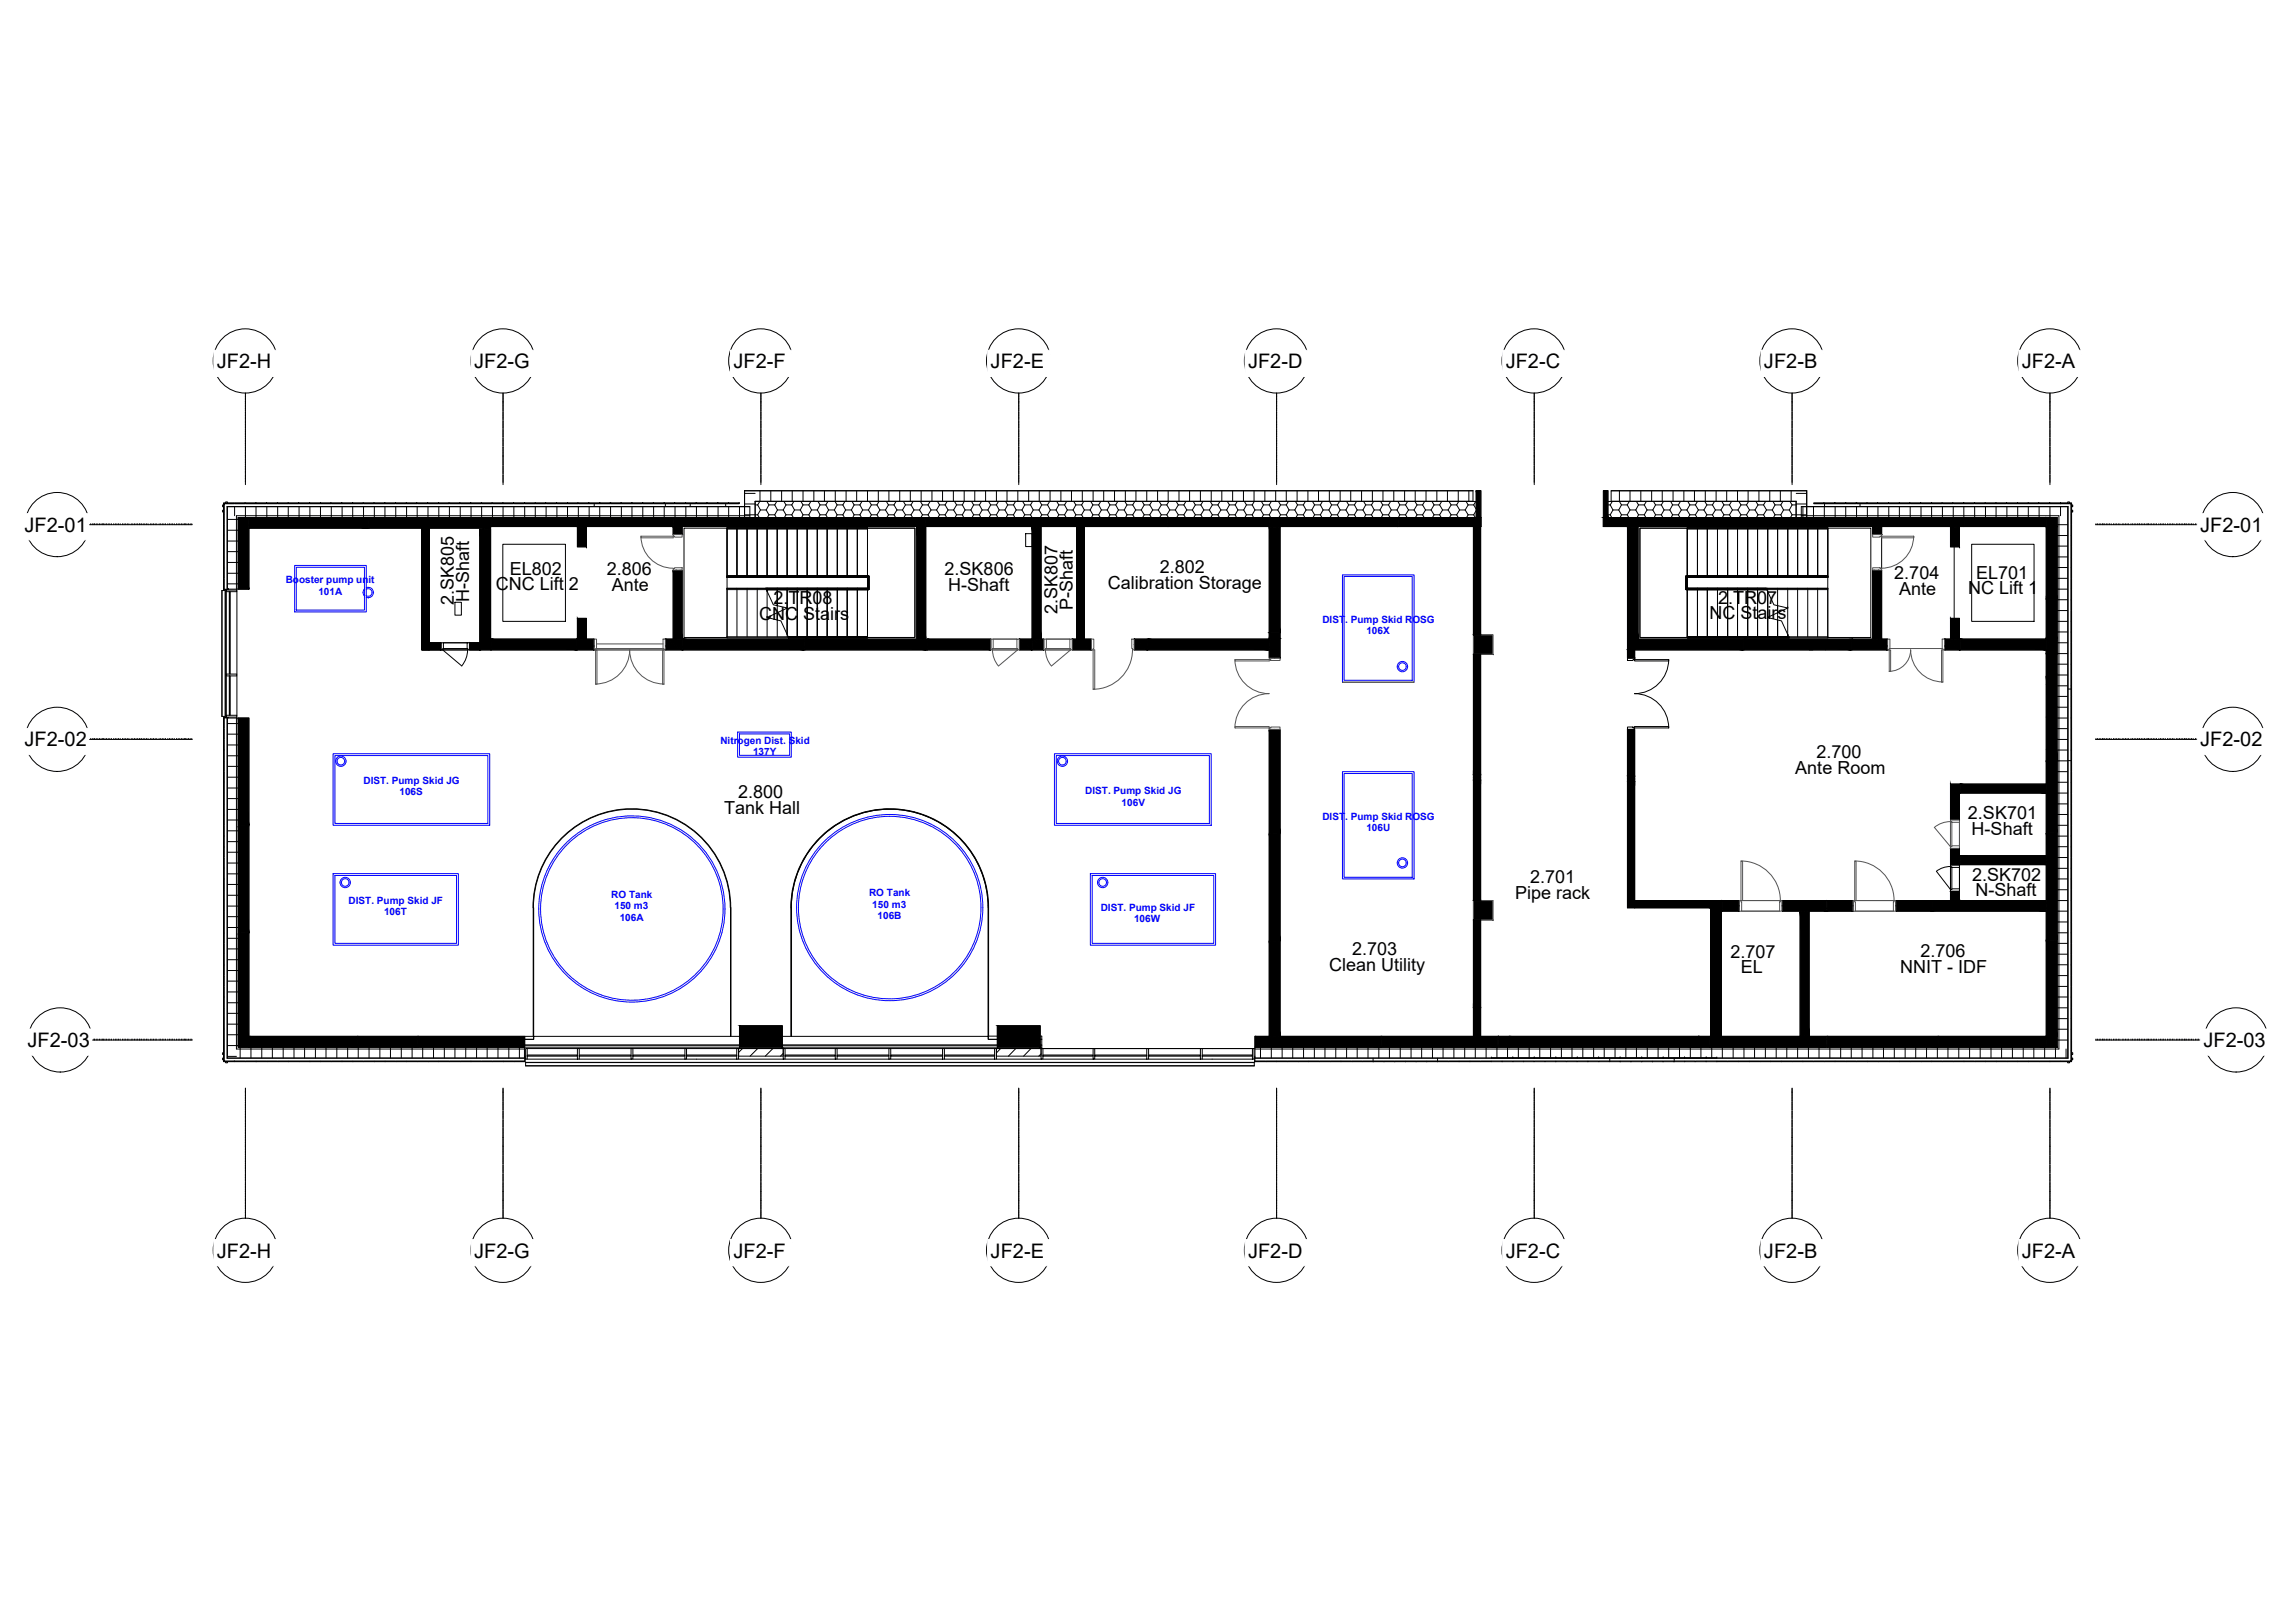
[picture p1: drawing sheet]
<svg xmlns="http://www.w3.org/2000/svg" width="420mm" height="297mm" viewBox="0 0 420 297" stroke-linecap="round" stroke-linejoin="round" font-family="sans-serif">
<defs><g id="words">
<g font-size="3.7">
<text x="39.9" y="67.7">JF2-H</text>
<text x="87.2" y="67.7">JF2-G</text>
<text x="134.9" y="67.7">JF2-F</text>
<text x="182.2" y="67.7">JF2-E</text>
<text x="229.5" y="67.7">JF2-D</text>
<text x="276.9" y="67.7">JF2-C</text>
<text x="324.4" y="67.7">JF2-B</text>
<text x="371.8" y="67.7">JF2-A</text>
<text x="4.5" y="97.8">JF2-01</text>
<text x="404.6" y="97.8">JF2-01</text>
<text x="4.5" y="137.3">JF2-02</text>
<text x="404.6" y="137.3">JF2-02</text>
<text x="5.1" y="192.6">JF2-03</text>
<text x="405.2" y="192.6">JF2-03</text>
<text x="39.9" y="231.3">JF2-H</text>
<text x="87.2" y="231.3">JF2-G</text>
<text x="134.9" y="231.3">JF2-F</text>
<text x="182.2" y="231.3">JF2-E</text>
<text x="229.5" y="231.3">JF2-D</text>
<text x="276.9" y="231.3">JF2-C</text>
<text x="324.4" y="231.3">JF2-B</text>
<text x="371.8" y="231.3">JF2-A</text>
</g>
<g font-size="3.3">
<text x="93.8" y="105.7">EL802</text>
<text x="111.6" y="105.8">2.806</text>
<text x="173.7" y="105.8">2.SK806</text>
<text x="213.3" y="105.5">2.802</text>
<text x="348.3" y="106.5">2.704</text>
<text x="363.4" y="106.5">EL701</text>
<text x="83.4" y="111.3" transform="rotate(-90 83.4 111.3)">2.SK805</text>
<text x="86.3" y="110.7" transform="rotate(-90 86.3 110.7)">H-Shaft</text>
<text x="91.2" y="108.5">CNC Lift 2</text>
<text x="112.5" y="108.7">Ante</text>
<text x="139.6" y="114">CNC Stairs</text>
<text x="142.2" y="111.2">2.TR08</text>
<text x="174.4" y="108.7">H-Shaft</text>
<text x="194.4" y="113" transform="rotate(-90 194.4 113)">2.SK807</text>
<text x="197.3" y="112.3" transform="rotate(-90 197.3 112.3)">P-Shaft</text>
<text x="203.7" y="108.3">Calibration Storage</text>
<text x="314.3" y="113.9">NC Stairs</text>
<text x="315.9" y="111">2.TR07</text>
<text x="349.2" y="109.4">Ante</text>
<text x="361.9" y="109.3">NC Lift 1</text>
<text x="330.1" y="142.3">Ante Room</text>
<text x="334" y="139.5">2.700</text>
<text x="133.1" y="149.6">Tank Hall</text>
<text x="135.7" y="146.8">2.800</text>
<text x="361.9" y="150.7">2.SK701</text>
<text x="362.5" y="153.5">H-Shaft</text>
<text x="362.6" y="162">2.SK702</text>
<text x="278.6" y="165.3">Pipe rack</text>
<text x="281.3" y="162.5">2.701</text>
<text x="363.3" y="164.8">N-Shaft</text>
<text x="244.4" y="178.5">Clean Utility</text>
<text x="248.6" y="175.7">2.703</text>
<text x="318.2" y="176.1">2.707</text>
<text x="320.1" y="179">EL</text>
<text x="349.4" y="178.9">NNIT - IDF</text>
<text x="353.1" y="176.1">2.706</text>
</g>
<g font-size="1.8" fill="#00f">
<text x="52.5" y="107.3">Booster pump unit</text>
<text x="58.5" y="109.4">101A</text>
<text x="243.2" y="114.6">DIST. Pump Skid ROSG</text>
<text x="251.2" y="116.7">106X</text>
<text x="132.5" y="136.8">Nitrogen Dist. Skid</text>
<text x="138.5" y="138.8">137Y</text>
<text x="66.8" y="144.2">DIST. Pump Skid JG</text>
<text x="73.4" y="146.3">106S</text>
<text x="199.6" y="146.1">DIST. Pump Skid JG</text>
<text x="206.2" y="148.2">106V</text>
<text x="243.2" y="150.8">DIST. Pump Skid ROSG</text>
<text x="251.2" y="152.9">106U</text>
<text x="64.1" y="166.3">DIST. Pump Skid JF</text>
<text x="112.4" y="165.2">RO Tank</text>
<text x="113" y="167.2">150 m3</text>
<text x="159.8" y="164.9">RO Tank</text>
<text x="160.4" y="167">150 m3</text>
<text x="202.4" y="167.5">DIST. Pump Skid JF</text>
<text x="70.6" y="168.3">106T</text>
<text x="114" y="169.3">106A</text>
<text x="161.4" y="169.1">106B</text>
<text x="208.5" y="169.6">106W</text>
</g>
</g></defs>
<!-- layer: M-EQPM -->
<g fill="none" stroke="#00f" stroke-width=".18">
<path d="M54.2 104h13.2v8.6h-13.2zM54.5 104.3h12.5v7.9h-12.5zM67 108.4l-.2 .6 .2 .6M67.3 108.1a.95 .95 0 0 1 1.4 .9M67.3 108.4a.7 .7 0 0 1 1.1 .6 .7 .7 0 0 1-1.1 .6M67.7 108v.1M67.7 109.9v.1M68.7 109a.95 .95 0 0 1-1.4 .8M68.7 109h.1M247.1 106h12.6v19.1h-12.6zM61.3 138.6h28.7v13.2h-28.7zM61.6 139h28.1v12.5h-28.1z"/>
<path d="M135.6 134.6h9.9v4.7h-9.9zM136 135h9.2v3.9h-9.2zM193.9 138.6h28.8v13.2h-28.8zM194.2 139h28.2v12.5h-28.2zM246.8 125.5v-19.8h13.2v19.8M150.7 156.1a16.8 16.8 0 0 0 1.7 23.3M152.4 154.5l-1.7 1.6M152.4 154.5a16.8 16.8 0 0 1 24 1.6M176.5 156.1a16.8 16.8 0 0 1-1.2 22.9 16.8 16.8 0 0 1-22.9 .4M246.8 141.9h13.2v19.8h-13.2zM247.1 142.3h12.6v19.1h-12.6zM61.3 160.7h23v13.1h-23z"/>
<path d="M61.6 161h22.3v12.5h-22.3zM200.5 160.7h23v13.1h-23zM200.8 161h22.4v12.5h-22.4z"/>
<circle cx="257.9" cy="122.6" r=".95"/>
<circle cx="257.9" cy="122.6" r=".7"/>
<circle cx="62.7" cy="140" r=".95"/>
<circle cx="62.7" cy="140" r=".7"/>
<circle cx="195.3" cy="140" r=".95"/>
<circle cx="195.3" cy="140" r=".7"/>
<circle cx="257.9" cy="158.7" r=".7"/>
<circle cx="257.9" cy="158.7" r=".95"/>
<circle cx="63.5" cy="162.3" r=".95"/>
<circle cx="63.5" cy="162.3" r=".7"/>
<circle cx="116.2" cy="167.2" r="17.1"/>
<circle cx="116.2" cy="167.2" r="16.8"/>
<circle cx="163.6" cy="166.9" r="17.1"/>
<circle cx="202.8" cy="162.3" r=".95"/>
<circle cx="202.8" cy="162.3" r=".7"/>
</g>
<path d="M246.8 125.5h13.2" fill="none" stroke="#000" stroke-width=".18"/>
<!-- layer: A-GENM -->
<path d="M41.1 92.5h2v.2h-1.9v1.8h-.1zM188.6 98.2h1.2v2.3h-1.2zM378.9 92.5h2v2h-.1v-1.8h-1.9zM83.7 110.8h1.1v2.3h-1.1zM41.1 193.3h.1v1.8h1.9v.2h-2zM380.8 193.3h.1v2h-2v-.2h1.9z" fill="none" stroke="#000" stroke-width=".18"/>
<!-- layer: 0 -->
<g fill="#000" stroke="#000" stroke-width=".18">
<path d="M43.8 95.2l2 13.2v-13.2zM43.8 95.2l2 13.2h-2z"/>
<path d="M45.9 95.2l21.8 1.9v-1.9zM45.9 95.2l21.8 1.9h-21.8z"/>
<path d="M67.8 95.2l22.4 1.9v-1.9zM67.8 95.2l22.4 1.9h-22.4z"/>
<path d="M88.2 97.3l2 22.2v-22.2zM88.2 97.3l2 22.2h-2z"/>
<path d="M90.3 95.2l15.7 1.6v-1.6zM90.3 95.2l15.7 1.6h-15.7z"/>
<path d="M106.2 97l1.6 3.6v-3.6zM106.2 97l1.6 3.6h-1.6z"/>
<path d="M106.2 95.2l17.5 1.6v-1.6zM106.2 95.2l17.5 1.6h-17.5z"/>
<path d="M123.8 97l1.6 1.3v-1.3zM123.8 97l1.6 1.3h-1.6z"/>
<path d="M123.8 95.2l46.4 1.6v-1.6zM123.8 95.2l46.4 1.6h-46.4z"/>
<path d="M168.6 97l1.6 20.4v-20.4zM168.6 97l1.6 20.4h-1.6z"/>
<path d="M189.8 97l1.6 20.4v-20.4zM189.8 97l1.6 20.4h-1.6z"/>
<path d="M170.3 95.2l21.3 1.6v-1.6zM170.3 95.2l21.3 1.6h-21.3z"/>
<path d="M191.7 95.2l23.1 1.6v-1.6zM191.7 95.2l23.1 1.6h-23.1z"/>
<path d="M214.9 95.2l18.4 1.6v-1.6zM214.9 95.2l18.4 1.6h-18.4z"/>
<path d="M233.4 97l2 19.4v-19.4zM233.4 97l2 19.4h-2z"/>
<path d="M233.4 95.2l23.6 1.6v-1.6zM233.4 95.2l23.6 1.6h-23.6z"/>
<path d="M257.1 95.2l15.2 1.6v-1.6zM257.1 95.2l15.2 1.6h-15.2z"/>
<path d="M294.8 95.2l4.3 1.6v-1.6zM294.8 95.2l4.3 1.6h-4.3z"/>
<path d="M299.3 97l1.9 20.4v-20.4zM299.3 97l1.9 20.4h-1.9z"/>
<path d="M299.3 95.2l46.7 1.6v-1.6zM299.3 95.2l46.7 1.6h-46.7z"/>
<path d="M344.3 97l1.7 1.3v-1.3zM344.3 97l1.7 1.3h-1.7z"/>
<path d="M358.6 97l1.7 3.6v-3.6zM358.6 97l1.7 3.6h-1.7z"/>
<path d="M346.1 95.2l15 1.6v-1.6zM346.1 95.2l15 1.6h-15z"/>
<path d="M361.2 95.2l14.9 1.6v-1.6zM361.2 95.2l14.9 1.6h-14.9z"/>
<path d="M376.3 95.2l1.9 1.6v-1.6zM376.3 95.2l1.9 1.6h-1.9z"/>
<path d="M376.3 96.8l1.9 13.3v-13.3zM376.3 96.8l1.9 13.3h-1.9z"/>
<path d="M90.3 117.5l15.7 2v-2zM90.3 117.5l15.7 2h-15.7z"/>
<path d="M106.2 113.7l1.6 3.7v-3.7zM106.2 113.7l1.6 3.7h-1.6z"/>
<path d="M106.2 117.5l3 2v-2zM106.2 117.5l3 2h-3z"/>
<path d="M123.8 104.9l1.6 12.5v-12.5zM123.8 104.9l1.6 12.5h-1.6z"/>
<path d="M122.4 117.5l3 2v-2zM122.4 117.5l3 2h-3z"/>
<path d="M125.6 117.5l22.3 2v-2zM125.6 117.5l22.3 2h-22.3z"/>
<path d="M148 117.5l22.3 2v-2zM148 117.5l22.3 2h-22.3z"/>
<path d="M170.5 117.5l11.7 2v-2zM170.5 117.5l11.7 2h-11.7z"/>
<path d="M187.5 117.5l2.2 2v-2zM187.5 117.5l2.2 2h-2.2z"/>
<path d="M189.8 117.5l2.1 2v-2zM189.8 117.5l2.1 2h-2.1z"/>
<path d="M197.2 117.5l3.5 2v-2zM197.2 117.5l3.5 2h-3.5z"/>
<path d="M208.6 117.5l2.3 2v-2zM208.6 117.5l2.3 2h-2.3z"/>
<path d="M211 117.5l22.3 2v-2zM211 117.5l22.3 2h-22.3z"/>
<path d="M233.4 116.4l2 1v-1zM233.4 116.4l2 1h-2z"/>
<path d="M233.4 117.4l2 3.6v-3.6zM233.4 117.4l2 3.6h-2z"/>
<path d="M299.3 117.5l21.2 2v-2zM299.3 117.5l21.2 2h-21.2z"/>
<path d="M320.7 117.5l19.7 2v-2zM320.7 117.5l19.7 2h-19.7z"/>
<path d="M344.3 104.9l1.7 12.5v-12.5zM344.3 104.9l1.7 12.5h-1.7z"/>
<path d="M340.5 117.5l6.5 2v-2zM340.5 117.5l6.5 2h-6.5z"/>
<path d="M358.6 113.7l1.7 3.7v-3.7zM358.6 113.7l1.7 3.7h-1.7z"/>
<path d="M357.6 117.5l2.7 2v-2zM357.6 117.5l2.7 2h-2.7z"/>
<path d="M360.4 117.5l15.7 2v-2zM360.4 117.5l15.7 2h-15.7z"/>
<path d="M376.3 110.2l1.9 7.2v-7.2zM376.3 110.2l1.9 7.2h-1.9z"/>
<path d="M376.3 117.4l1.9 2.8v-2.8zM376.3 117.4l1.9 2.8h-1.9z"/>
<path d="M43.8 132.1l2 19.7v-19.7zM43.8 132.1l2 19.7h-2z"/>
<path d="M233.4 134.2l2 19v-19zM233.4 134.2l2 19h-2z"/>
<path d="M376.3 139.9l1.9 13.2v-13.2zM376.3 139.9l1.9 13.2h-1.9z"/>
<path d="M43.8 151.9l2 19.7v-19.7zM43.8 151.9l2 19.7h-2z"/>
<path d="M233.4 153.4l2 19.6v-19.6zM233.4 153.4l2 19.6h-2z"/>
<path d="M358.6 144.2l1.7 6.5v-6.5zM358.6 144.2l1.7 6.5h-1.7z"/>
<path d="M358.6 156.1l1.7 2.9v-2.9zM358.6 156.1l1.7 2.9h-1.7z"/>
<path d="M360.4 144.2l15.7 1.7v-1.7zM360.4 144.2l15.7 1.7h-15.7z"/>
<path d="M360.4 157.4l15.7 1.6v-1.6zM360.4 157.4l15.7 1.6h-15.7z"/>
<path d="M376.3 153.2l1.9 19.6v-19.6zM376.3 153.2l1.9 19.6h-1.9z"/>
<path d="M43.8 171.7l2 20.9v-20.9zM43.8 171.7l2 20.9h-2z"/>
<path d="M233.4 173.1l2 17.4v-17.4zM233.4 173.1l2 17.4h-2z"/>
<path d="M314.5 165.6l2 24.9v-24.9zM314.5 165.6l2 24.9h-2z"/>
<path d="M316.7 165.6l3.1 2v-2zM316.7 165.6l3.1 2h-3.1z"/>
<path d="M331 167.7l1.7 22.8v-22.8zM331 167.7l1.7 22.8h-1.7z"/>
<path d="M327.7 165.6l8.1 2v-2zM327.7 165.6l8.1 2h-8.1z"/>
<path d="M336 165.6l4.7 2v-2zM336 165.6l4.7 2h-4.7z"/>
<path d="M348.7 165.6l6.6 2v-2zM348.7 165.6l6.6 2h-6.6z"/>
<path d="M358.6 164l1.7 1.5v-1.5zM358.6 164l1.7 1.5h-1.7z"/>
<path d="M355.4 165.6l20.7 2v-2zM355.4 165.6l20.7 2h-20.7z"/>
<path d="M376.3 172.9l1.9 17.7v-17.7zM376.3 172.9l1.9 17.7h-1.9z"/>
<path d="M45.9 190.6l19.8 2v-2zM45.9 190.6l19.8 2h-19.8z"/>
<path d="M65.8 190.6l10.9 2v-2zM65.8 190.6l10.9 2h-10.9z"/>
<path d="M76.8 190.6l19.7 2v-2zM76.8 190.6l19.7 2h-19.7z"/>
<path d="M136 188.7l7.8 3.9v-3.9zM136 188.7l7.8 3.9h-7.8z"/>
<path d="M183.4 188.7l7.9 3.9v-3.9zM183.4 188.7l7.9 3.9h-7.9z"/>
<path d="M230.8 190.6l23 2v-2zM230.8 190.6l23 2h-23z"/>
<path d="M254 190.6l21.4 2v-2zM254 190.6l21.4 2h-21.4z"/>
<path d="M275.6 190.6l1.9 2v-2zM275.6 190.6l1.9 2h-1.9z"/>
<path d="M277.5 190.6l34.9 2v-2zM277.5 190.6l34.9 2h-34.9z"/>
<path d="M312.4 190.6l2 2v-2zM312.4 190.6l2 2h-2z"/>
<path d="M314.5 190.6l21.3 2v-2zM314.5 190.6l21.3 2h-21.3z"/>
<path d="M336 190.6l20.2 2v-2zM336 190.6l20.2 2h-20.2z"/>
<path d="M356.4 190.6l19.7 2v-2zM356.4 190.6l19.7 2h-19.7z"/>
<path d="M376.3 190.6l1.9 2v-2zM376.3 190.6l1.9 2h-1.9z"/>
</g>
<!-- layer: A-WALL -->
<g fill="none" stroke="#000" stroke-width=".18">
<path d="M41.1 93.8h-.2v.4h.2M41.1 92.9h-.2v.3h.2M41.5 92.5v-.2h.3v.2M43.8 95.2h2v13.2h-2zM45.9 95.2h21.8v1.9h-21.8zM67.8 95.2h22.4v1.9h-22.4zM90.3 95.2h15.7v1.6h-15.7zM106.2 95.2h17.5v1.6h-17.5zM123.8 97h1.6v1.3h-1.6zM123.8 95.2h46.4v1.6h-46.4zM136.9 90.2v5v-4.9M137.9 95.2v-2h-96.2v15.2h2.1v-13.2h228.5v-5h-.9v5"/>
<path d="M137.9 93.2h-96.1v15.2M137.9 94.9h-94.4v13.5M138.9 92.2v3M170.3 95.2h21.3v1.6h-21.3zM191.7 95.2h23.1v1.6h-23.1zM214.9 95.2h18.4v1.6h-18.4zM233.4 95.2h23.6v1.6h-23.6zM257.1 95.2h15.2v1.6h-15.2zM270.8 90.2v2M272.1 90.2v5M272.2 90.2v5M294.8 95.2h4.3v1.6h-4.3z"/>
<path d="M294.9 90.2v5M295 90.2v5M295.7 95.2v-5h-.9v5h83.4v97.4M295.7 92.2h34.5v3M296.2 92.2v-2h36v5M296.2 92.2h34.1v3M296.2 90.3h36v4.9M299.3 97h1.9v20.4h-1.9zM299.3 95.2h46.7v1.6h-46.7zM331.2 95.2v-2h49.1v101.4h-149.5v-2h147.4M331.2 93.2h49v101.4h-149.4M331.2 94.9h47.4v98h-147.8"/>
<path d="M344.3 97h1.7v1.3h-1.7zM346.1 95.2h15v1.6h-15zM361.2 95.2h14.9v1.6h-14.9zM376.3 95.2h1.9v14.9h-1.9zM380.2 92.5v-.2h.3v.2M380.9 93.8h.2v.4h-.2M380.9 92.9h.2v.3h-.2M123.8 104.9h1.6v12.5h-1.6zM125.6 117.5h22.3v2h-22.3zM148 117.5h22.3v2h-22.3zM299.3 117.5h21.2v2h-21.2zM320.7 117.5h19.7v2h-19.7z"/>
<path d="M344.3 104.9h1.7v12.5h-1.7zM376.3 110.2h1.9v10h-1.9zM41.7 132.1h2.1v60.5h52.6v2h-54.7zM41.8 132.1v62.5h54.6M43.5 132.1v60.8h52.9M43.8 132.1h2v19.7h-2zM233.4 134.2h2v19h-2zM376.3 139.9h1.9v13.2h-1.9zM377.2 120.2v19.7M378.2 120.2h-1.9v19.7h1.9M43.8 151.9h2v19.7h-2zM44.2 151.8v.1"/>
<path d="M233.4 153.4h2v19.6h-2zM376.3 153.2h1.9v19.6h-1.9zM43.8 171.7h2v20.9h-2zM44.2 171.6v.1M233.4 173.1h2v17.4h-2zM314.5 165.6h2v24.9h-2zM331 167.7h1.7v22.8h-1.7zM376.3 172.9h1.9v19.7h-1.9zM41.1 193.6h-.2v.4h.2M41.1 194.6h-.2v.3h.2M41.5 195.3v.2h.3v-.2M45.8 192.2h.1"/>
<path d="M45.9 190.6h19.8v2h-19.8zM65.7 192.2h.1M65.8 190.6h10.9v2h-10.9zM76.7 192.2h.1M76.8 190.6h19.7v2h-19.7zM96.5 192.2h39.5M96.5 192.6h39.5M136 188.7h7.8v3.9h-7.8zM143.8 192.2h39.6M143.8 192.6h39.6M183.4 188.7h7.9v3.9h-7.9zM191.3 192.2h.3"/>
<path d="M191.3 192.6h.3M230.8 190.6h23v2h-23zM254 190.6h21.4v2h-21.4zM277.5 192.6v-2h-1.9v2h36.8M277.5 190.6h34.9M312.4 190.6h2v2h-2zM314.5 190.6h21.3v2h-21.3zM336 190.6h20.2v2h-20.2zM356.4 190.6h19.7v2h-19.7zM380.2 195.3v.2h.3v-.2M380.9 193.6h.2v.4h-.2M380.9 194.6h.2v.3h-.2"/>
</g>
<!-- layer: I-WALL -->
<g fill="none" stroke="#000" stroke-width=".18">
<path d="M77.6 97.1h1.3v21.1h2.1v1.3h-3.4zM88.2 97.3h2v22.2h-2zM106.2 97h1.6v3.6h-1.6zM168.6 97h1.6v20.4h-1.6zM189.8 97h1.6v20.4h-1.6zM198 96.8h1.3v20.7h-1.3zM233.4 97h2v24h-2zM358.6 97h1.7v3.6h-1.7zM86.4 118.2h1.8v1.3h-1.8zM90.3 117.5h15.7v2h-15.7zM106.2 113.7h1.6v3.7h-1.6zM106.2 117.5h3v2h-3z"/>
<path d="M122.4 117.5h3v2h-3zM170.5 117.5h11.7v2h-11.7zM187.5 117.5h2.2v2h-2.2zM189.8 117.5h2.1v2h-2.1zM197.2 117.5h3.5v2h-3.5zM208.6 117.5h2.3v2h-2.3zM211 117.5h22.3v2h-22.3zM270.9 116.8v-20h1.3v20M299.3 119.5h1.3v1.5h-1.3zM340.5 117.5h6.5v2h-6.5zM357.6 117.5h2.7v2h-2.7zM358.6 113.7h1.7v3.7h-1.7z"/>
<path d="M360.4 117.5h15.7v2h-15.7zM270.9 120.3v45.3M272.2 120.3v45.3M299.3 134.2h1.3v31.4h13.9v1.3h-15.2zM358.6 156.1h1.7v2.9h-1.7zM358.6 144.2h1.7v6.5h-1.7zM360.4 157.4h15.7v1.6h-15.7zM360.4 144.2h15.7v1.7h-15.7zM270.9 169.2v21.4h1.3v-21.4M316.7 165.6h3.1v2h-3.1zM327.7 165.6h8.1v2h-8.1zM336 165.6h4.7v2h-4.7z"/>
<path d="M348.7 165.6h6.6v2h-6.6zM355.4 165.6h20.7v2h-20.7zM358.6 164h1.7v1.5h-1.7z"/>
</g>
<!-- layer: A-FLOR -->
<g fill="none" stroke="#000" stroke-width=".18">
<path d="M45.8 96.6h.1M45.8 95.6h.1M45.8 97.1h.1M67.7 96.6h.1M67.7 95.6h.1M67.7 97.1h.1M88.8 97.1v.2M89.8 97.1v.2M90.2 95.6h.1M90.2 96.8h.1M106 95.6h.2M106 96.8h.2"/>
<path d="M106.6 96.8v.2M107.3 96.8v.2M107.8 96.8v.2M123.7 96.8l.1 .2M123.7 96.3h.1M123.7 95.6h.1M123.8 98.3h.1M124.3 96.8v.2M124.3 98.3h.1M125.1 96.8v.2M125.1 98.3h.1M169 96.8v.2"/>
<path d="M169.7 96.8v.2M170.2 96.3h.1M170.2 95.6h.1M190.3 96.8v.2M190.9 96.8v.2M191.6 96.3h.1M191.6 95.6h.1M214.8 96.3h.1M214.8 95.6h.1M214.8 96.8h.1M233.3 96.3h.1M233.3 95.6h.1"/>
<path d="M233.3 96.8l.1 .2M233.9 96.8v.2M234.9 96.8v.2M235.4 96.8v.2M257 96.3h.1M257 95.6h.1M257 96.8h.1M299.1 96.8h.2v.2M299.1 96.3h.2M299.1 95.6h.2M299.8 96.8v.2M300.8 96.8v.2"/>
<path d="M344.7 96.8v.2M344.7 98.3h.1M345.4 96.8v.2M345.4 98.3h.1M346 96.3h.1M346 95.6h.1M346 98.3h.1M346 98.6v5.9M346.1 96.8l-.1 .2M358.6 96.8v.2M359.2 96.8v.2M359.9 96.8v.2"/>
<path d="M361.1 95.6h.1M361.1 96.8h.1M376.1 95.6h.2M376.1 96.8h.2M43.5 108.4v.1M81 118.2h.1M86.3 118.2h.1M90.2 118h.1M90.2 119h.1M90.2 119.5h.1M106 119h.2M106 119.5h.2"/>
<path d="M106.2 117.4l-.2 .1M107.3 117.4v.1M107.8 117.4v.1M109.2 119.5h.1M109.2 117.5h.1M109.2 118.8h.1M122.3 119.5h.1M122.3 117.5h.1M122.3 118.8h.1M123.8 104.8v.1M123.8 117.4v.1M124.3 104.8v.1"/>
<path d="M124.3 117.4v.1M125.1 104.8v.1M125.4 117.4l.2 .1M125.4 119h.2M125.4 119.5h.2M147.9 118h.1M147.9 119h.1M147.9 119.5h.1M169 117.4v.1M169.7 117.4v.1M170.3 118.1h.2M170.3 119h.2"/>
<path d="M170.3 119.5h.2M182.2 117.5h.1M187.4 117.5h.1M189.7 118.1h.1M189.7 119h.1M189.7 119.5h.1M190.3 117.4v.1M190.9 117.4v.1M191.9 117.5h.1M197.1 117.5h.1M200.7 118.6h.1M208.5 118.6h.1"/>
<path d="M210.9 118.1h.1M210.9 119h.1M210.9 119.5h.1M210.9 117.5h.1M233.3 118.1h.1M233.3 119h.1M233.3 119.5h.1M233.3 117.5h.1M299.3 117.4v.1M299.8 117.4v.1M300.8 117.4v.1M320.5 118h.2"/>
<path d="M320.5 119.5h.2M340.4 118h.1M340.4 119.5h.1M344.7 104.8v.1M344.7 117.4v.1M345.4 104.8v.1M345.4 117.4v.1M346 104.8v.1M346 117.4v.1M347 119.2h.1M347 119.5h.1M347 117.5h.1"/>
<path d="M347 118.8h.1M357.5 119.2h.1M357.5 119.5h.1M357.5 117.5h.1M357.5 118.8h.1M358.6 117.4v.1M359.2 117.4v.1M359.3 100.6v13.1M359.9 117.4v.1M360.3 118h.1M360.3 119.5h.1M376.1 119.5h.2"/>
<path d="M376.3 117.4l-.2 .1M376.3 110.1v.1M377.8 110.1v.1M43.5 131.9v.2M234.4 121v.1M234.4 134.1v.1M299.9 121v.1M299.9 134.1v.1M44.2 151.8v.1M45.3 151.8v.1M45.8 151.8v.1M233.4 153.2v.2"/>
<path d="M233.9 153.2v.2M235 153.2v.2M235.4 153.2v.2M360.3 145.4h.1M360.3 157.9h.1M360.3 158.5h.1M360.3 150.7v.1M360.3 156v.1M360.3 159v.1M360.3 144.2h.1M376.1 145.4h.2M376.1 157.9h.2"/>
<path d="M376.1 158.5h.2M376.1 159h.2M376.1 144.2h.2M376.8 153.1v.1M377.8 153.1v.1M44.2 171.6v.1M45.3 171.6v.1M45.8 171.6v.1M98 166.9a18.2 18.2 0 0 1 18.2-18.2 18.2 18.2 0 0 1 18.2 18.2M98 166.9v23.7l.1-23.7M98.1 166.9a18.1 18.1 0 0 1 18.1-18.1 18.1 18.1 0 0 1 18.1 18.1M134.3 166.9v23.7l.1-23.7"/>
<path d="M145.4 166.9a18.2 18.2 0 0 1 18.2-18.2 18.2 18.2 0 0 1 18.2 18.2M145.5 166.9v23.7v-23.7M145.5 166.9a18.1 18.1 0 0 1 18.1-18.1 18.1 18.1 0 0 1 18.1 18.1M145.5 167.3v23.3M181.7 166.6a18.1 18.1 0 0 0-18.4-17.8 18.1 18.1 0 0 0-17.8 18.5M181.7 166.6v24M181.7 166.9v23.7l.1-23.7M233.4 173v.1M233.9 173v.1M234.9 173v.1M235.4 173v.1M316.5 167.1h.2"/>
<path d="M316.5 167.6h.2M316.5 165.6h.2M319.8 166.6h.1M327.7 166.6h.1M331 167.6v.1M331.5 167.6v.1M332.1 167.6v.1M332.7 167.6v.1M335.8 167.1h.2M335.8 167.6h.2M335.8 165.6h.2M340.7 166.6h.1"/>
<path d="M348.6 166.6h.1M355.3 167.1h.1M355.3 167.6h.1M358.6 165.5v.1h-9.9M359 165.5v.1M359.8 165.5v.1M360.3 163.9v.1M376.1 167.1h.2M376.1 166.1h.2M376.1 167.6h.2M376.3 172.8v.1M376.8 172.8v.1"/>
<path d="M377.8 172.8v.1M45.8 191.2h.1M45.8 192.2h.1M45.8 190.6h.1M65.7 191.2h.1M65.7 192.2h.1M65.7 190.6h.1M76.7 191.2h.1M76.7 192.2h.1M76.7 190.6h.1M96.5 192.2h39.5M96.5 190.6h1.6"/>
<path d="M98.1 190.6v.6h-1.6h1.6v-.6h36.2M98.1 190.6h.1M134.3 190.6h1.7M134.3 190.6h.1M143.8 192.2h39.6M143.8 190.6h1.7M181.7 190.6h1.7M181.7 190.6v.6h1.7h-1.7v-.6h-36.2M191.3 190.6h.3v2.3h39.2M191.3 191.2h.3M191.3 192.2h.3M233.4 190.5v.1"/>
<path d="M233.9 190.5v.1M234.9 190.5v.1M235.4 190.5v.1M253.8 191.2h.2M253.8 192.2h.2M253.8 190.6h.2M275.4 191.2h.2M275.4 192.2h.2M275.4 190.6h.2M314.4 191.2h.1M314.4 192.2h.1M314.5 190.5l-.1 .1"/>
<path d="M315.1 190.5v.1M316 190.5v.1M316.5 190.5v.1M331 190.5v.1M331.5 190.5v.1M332.1 190.5v.1M332.7 190.5v.1M335.8 191.2h.2M335.8 192.2h.2M335.8 190.6h.2M356.2 191.2h.2M356.2 192.2h.2"/>
<path d="M356.2 190.6h.2M376.1 191.2h.2M376.1 192.2h.2M376.1 190.6h.2"/>
</g>
<!-- layer: S-COLS -->
<g fill="#000" stroke="#000" stroke-width=".18">
<path d="M270.9 116.8l3.6 3.5v-3.5zM270.9 116.8l3.6 3.5h-3.6z"/>
<path d="M270.9 165.6l3.6 3.6v-3.6zM270.9 165.6l3.6 3.6h-3.6z"/>
</g>
<path d="M270.9 116.8h3.6v3.5h-3.6zM270.9 165.6h3.6v3.6h-3.6z" fill="none" stroke="#545454" stroke-width=".18"/>
<!-- layer: A-WALL-PATT -->
<g fill="none" stroke="#000" stroke-width=".18">
<path d="M41.8 95.5h2M41.8 97.5h2M41.8 99.5h2M43.1 93.2v1.7M45.1 93.2v2M47.1 93.2v2M49.1 93.2v2M51.1 93.2v2M53 93.2v2M55 93.2v2M57 93.2v2M58.9 93.2v2"/>
<path d="M60.9 93.2v2M62.9 93.2v2M64.9 93.2v2M66.8 93.2v2M68.8 93.2v2M70.8 93.2v2M72.8 93.2v2M74.8 93.2v2M76.7 93.2v2M78.7 93.2v2M80.7 93.2v2M82.6 93.2v2"/>
<path d="M84.6 93.2v2M86.6 93.2v2M88.6 93.2v2M90.6 93.2v2M92.5 93.2v2M94.5 93.2v2M96.5 93.2v2M98.4 93.2v2M100.4 93.2v2M102.4 93.2v2M104.4 93.2v2M106.3 93.2v2"/>
<path d="M108.3 93.2v2M110.3 93.2v2M112.3 93.2v2M114.3 93.2v2M116.2 93.2v2M118.2 93.2v2M120.2 93.2v2M122.1 93.2v2M124.1 93.2v2M126.1 93.2v2M128.1 93.2v2M130 93.2v2"/>
<path d="M132 93.2v2M134 93.2v2M136 93.2v2M136.9 94.7h2.4M136.9 92.7h2M136.9 90.7h2M138.9 92.9h.4M139.3 94.7l.3 .5M139.3 92.9l.5 .9M139.7 92.2l-.4 .7M139.8 93.8h1.1M139.8 93.8l-.5 .9"/>
<path d="M140.9 93.8l.5 .9M141 92.2l.4 .7M141.4 92.9h1.1M141.4 94.7h1.1M141.4 92.9l-.5 .9M141.4 94.7l-.3 .5M142.5 94.7l.2 .5M142.5 92.9l.5 .9M142.8 92.2l-.3 .7M143 93.8h1M143 93.8l-.5 .9M144 93.8l.5 .9"/>
<path d="M144.1 92.2l.4 .7M144.5 92.9h1.1M144.5 94.7h1.1M144.5 92.9l-.5 .9M144.5 94.7l-.3 .5M145.6 94.7l.3 .5M145.6 92.9l.5 .9M146 92.2l-.4 .7M146.1 93.8h1.1M146.1 93.8l-.5 .9M147.2 93.8l.5 .9M147.3 92.2l.4 .7"/>
<path d="M147.7 92.9h1M147.7 94.7h1M147.7 92.9l-.5 .9M147.7 94.7l-.3 .5M148.7 94.7l.3 .5M148.7 92.9l.5 .9M149.1 92.2l-.4 .7M149.2 93.8h1.1M149.2 93.8l-.5 .9M150.3 93.8l.5 .9M150.4 92.2l.4 .7M150.8 92.9h1"/>
<path d="M150.8 94.7h1M150.8 92.9l-.5 .9M150.8 94.7l-.3 .5M151.8 94.7l.3 .5M151.8 92.9l.6 .9M152.2 92.2l-.4 .7M152.4 93.8h1M152.4 93.8l-.6 .9M153.4 93.8l.5 .9M153.5 92.2l.4 .7M153.9 92.9h1.1M153.9 94.7h1.1"/>
<path d="M153.9 92.9l-.5 .9M153.9 94.7l-.2 .5M155 94.7l.3 .5M155 92.9l.5 .9M155.4 92.2l-.4 .7M155.5 93.8h1M155.5 93.8l-.5 .9M156.5 93.8l.6 .9M156.7 92.2l.4 .7M157.1 92.9h1M157.1 94.7h1M157.1 92.9l-.6 .9"/>
<path d="M157.1 94.7l-.3 .5M158.1 94.7l.3 .5M158.1 92.9l.5 .9-.5 .9M158.5 92.2l-.4 .7M158.7 93.8h1M159.7 93.8l.5 .9M159.9 92.2l.3 .7M160.2 92.9h1M160.2 94.7h1M160.2 92.9l-.5 .9M160.2 94.7l-.3 .5M161.2 94.7l.3 .5"/>
<path d="M161.2 92.9l.6 .9M161.6 92.2l-.4 .7M161.8 93.8h1M161.8 93.8l-.6 .9M162.8 93.8l.6 .9M163 92.2l.4 .7M163.4 92.9h1M163.4 94.7h1M163.4 92.9l-.6 .9M163.4 94.7l-.3 .5M164.4 94.7l.3 .5M164.4 92.9l.5 .9"/>
<path d="M164.8 92.2l-.4 .7M164.9 93.8h1M164.9 93.8l-.5 .9M165.9 93.8l.6 .9M166.1 92.2l.4 .7M166.5 92.9h1M166.5 94.7h1M166.5 92.9l-.6 .9M166.5 94.7l-.3 .5M167.5 94.7l.3 .5M167.5 92.9l.6 .9M167.9 92.2l-.4 .7"/>
<path d="M168.1 93.8h1M168.1 93.8l-.6 .9M169.1 93.8l.5 .9M169.2 92.2l.4 .7M169.6 92.9h1M169.6 94.7h1M169.6 92.9l-.5 .9M169.6 94.7l-.3 .5M170.6 94.7l.3 .5M170.6 92.9l.6 .9M171 92.2l-.4 .7M171.2 93.8h1"/>
<path d="M171.2 93.8l-.6 .9M172.2 93.8l.6 .9M172.4 92.2l.4 .7M172.8 92.9h1M172.8 94.7h1M172.8 92.9l-.6 .9M172.8 94.7l-.3 .5M173.8 94.7l.3 .5M173.8 92.9l.5 .9M174.2 92.2l-.4 .7M174.3 93.8h1.1M174.3 93.8l-.5 .9"/>
<path d="M175.5 92.2l.4 .7M175.9 92.9h1.1M175.9 94.7h1.1M175.9 92.9l-.6 .9 .6 .9M175.9 94.7l-.3 .5M177 94.7l.2 .5M177 92.9l.5 .9M177.3 92.2l-.3 .7M177.5 93.8h1M177.5 93.8l-.5 .9M178.5 93.8l.5 .9M178.6 92.2l.4 .7"/>
<path d="M179 92.9h1.1M179 94.7h1.1M179 92.9l-.5 .9M179 94.7l-.3 .5M180.1 94.7l.2 .5M180.1 92.9l.5 .9M180.5 92.2l-.4 .7M180.6 93.8h1.1M180.6 93.8l-.5 .9M181.7 93.8l.5 .9M181.8 92.2l.4 .7M182.2 92.9h1"/>
<path d="M182.2 94.7h1M182.2 92.9l-.5 .9M182.2 94.7l-.3 .5M183.2 94.7l.3 .5M183.2 92.9l.5 .9M183.6 92.2l-.4 .7M183.7 93.8h1.1M183.7 93.8l-.5 .9M184.8 93.8l.5 .9M184.9 92.2l.4 .7M185.3 92.9h1.1M185.3 94.7h1.1"/>
<path d="M185.3 92.9l-.5 .9M185.3 94.7l-.3 .5M186.4 94.7l.2 .5M186.4 92.9l.5 .9M186.7 92.2l-.3 .7M186.9 93.8h1M186.9 93.8l-.5 .9M187.9 93.8l.5 .9M188 92.2l.4 .7M188.4 92.9h1.1M188.4 94.7h1.1M188.4 92.9l-.5 .9"/>
<path d="M188.4 94.7l-.3 .5M189.5 94.7l.3 .5M189.5 92.9l.5 .9M189.9 92.2l-.4 .7M190 93.8h1.1M190 93.8l-.5 .9M191.1 93.8l.5 .9M191.2 92.2l.4 .7M191.6 92.9h1M191.6 94.7h1M191.6 92.9l-.5 .9M191.6 94.7l-.3 .5"/>
<path d="M192.6 94.7l.3 .5M192.6 92.9l.5 .9M193 92.2l-.4 .7M193.1 93.8h1.1M193.1 93.8l-.5 .9M194.2 93.8l.5 .9M194.3 92.2l.4 .7M194.7 92.9h1M194.7 94.7h1M194.7 92.9l-.5 .9M194.7 94.7l-.3 .5M195.7 94.7l.3 .5"/>
<path d="M195.7 92.9l.6 .9M196.1 92.2l-.4 .7M196.3 93.8h1M196.3 93.8l-.6 .9M197.3 93.8l.5 .9M197.4 92.2l.4 .7M197.8 92.9h1.1M197.8 94.7h1.1M197.8 92.9l-.5 .9M197.8 94.7l-.2 .5M198.9 94.7l.3 .5M198.9 92.9l.5 .9"/>
<path d="M199.3 92.2l-.4 .7M199.4 93.8h1M199.4 93.8l-.5 .9M200.4 93.8l.6 .9M200.6 92.2l.4 .7M201 92.9h1M201 94.7h1M201 92.9l-.6 .9M201 94.7l-.3 .5M202 94.7l.3 .5M202 92.9l.5 .9M202.4 92.2l-.4 .7"/>
<path d="M202.5 93.8h1.1M202.5 93.8l-.5 .9M203.6 93.8l.5 .9M203.7 92.2l.4 .7M204.1 92.9h1M204.1 94.7h1M204.1 92.9l-.5 .9M204.1 94.7l-.3 .5M205.1 94.7l.3 .5M205.1 92.9l.6 .9M205.5 92.2l-.4 .7M205.7 93.8h1"/>
<path d="M205.7 93.8l-.6 .9M206.7 93.8l.5 .9M206.8 92.2l.4 .7M207.2 92.9h1.1M207.2 94.7h1.1M207.2 92.9l-.5 .9M207.2 94.7l-.2 .5M208.3 94.7l.3 .5M208.3 92.9l.5 .9M208.7 92.2l-.4 .7M208.8 93.8h1M208.8 93.8l-.5 .9"/>
<path d="M209.8 93.8l.6 .9M210 92.2l.4 .7M210.4 92.9h1M210.4 94.7h1M210.4 92.9l-.6 .9M210.4 94.7l-.3 .5M211.4 94.7l.3 .5M211.4 92.9l.6 .9M211.8 92.2l-.4 .7M212 93.8h1M212 93.8l-.6 .9M213 93.8l.5 .9"/>
<path d="M213.1 92.2l.4 .7M213.5 92.9h1M213.5 94.7h1M213.5 92.9l-.5 .9M213.5 94.7l-.3 .5M214.5 94.7l.3 .5M214.5 92.9l.6 .9M214.9 92.2l-.4 .7M215.1 93.8h1M215.1 93.8l-.6 .9M216.1 93.8l.6 .9M216.3 92.2l.4 .7"/>
<path d="M216.7 92.9h1M216.7 94.7h1M216.7 92.9l-.6 .9M216.7 94.7l-.3 .5M217.7 94.7l.3 .5M217.7 92.9l.5 .9M218.1 92.2l-.4 .7M218.2 93.8h1M218.2 93.8l-.5 .9M219.2 93.8l.6 .9M219.4 92.2l.4 .7M219.8 92.9h1"/>
<path d="M219.8 94.7h1M219.8 92.9l-.6 .9M219.8 94.7l-.3 .5M220.8 94.7l.3 .5M220.8 92.9l.6 .9M221.2 92.2l-.4 .7M221.4 93.8h1M221.4 93.8l-.6 .9M222.4 93.8l.5 .9M222.5 92.2l.4 .7M222.9 92.9h1M222.9 94.7h1"/>
<path d="M222.9 92.9l-.5 .9M222.9 94.7l-.3 .5M223.9 94.7l.3 .5M223.9 92.9l.6 .9M224.3 92.2l-.4 .7M224.5 93.8h1.1M224.5 93.8l-.6 .9M225.6 93.8l.5 .9M225.7 92.2l.4 .7M226.1 92.9h1M226.1 94.7h1M226.1 92.9l-.5 .9"/>
<path d="M226.1 94.7l-.3 .5M227.1 94.7l.3 .5M227.1 92.9l.5 .9M227.5 92.2l-.4 .7M227.6 93.8h1.1M227.6 93.8l-.5 .9M228.7 93.8l.5 .9M228.8 92.2l.4 .7M229.2 92.9h1.1M229.2 94.7h1.1M229.2 92.9l-.5 .9M229.2 94.7l-.3 .5"/>
<path d="M230.3 94.7l.2 .5M230.3 92.9l.5 .9M230.6 92.2l-.3 .7M230.8 93.8h1M230.8 93.8l-.5 .9M231.8 93.8l.5 .9M231.9 92.2l.4 .7M232.3 92.9h1.1M232.3 94.7h1.1M232.3 92.9l-.5 .9M232.3 94.7l-.3 .5M233.4 94.7l.2 .5"/>
<path d="M233.4 92.9l.5 .9M233.8 92.2l-.4 .7M233.9 93.8h1.1M233.9 93.8l-.5 .9M235 93.8l.5 .9M235.1 92.2l.4 .7M235.5 92.9h1M235.5 94.7h1M235.5 92.9l-.5 .9M235.5 94.7l-.3 .5M236.5 94.7l.3 .5M236.5 92.9l.5 .9"/>
<path d="M236.9 92.2l-.4 .7M237 93.8h1.1M237 93.8l-.5 .9M238.1 93.8l.5 .9M238.2 92.2l.4 .7M238.6 92.9h1M238.6 94.7h1M238.6 92.9l-.5 .9M238.6 94.7l-.3 .5M239.6 94.7l.3 .5M239.6 92.9l.6 .9M240 92.2l-.4 .7"/>
<path d="M240.2 93.8h1M240.2 93.8l-.6 .9M241.2 93.8l.5 .9M241.3 92.2l.4 .7M241.7 92.9h1.1M241.7 94.7h1.1M241.7 92.9l-.5 .9M241.7 94.7l-.3 .5M242.8 94.7l.3 .5M242.8 92.9l.5 .9M243.2 92.2l-.4 .7M243.3 93.8h1"/>
<path d="M243.3 93.8l-.5 .9M244.3 93.8l.6 .9M244.5 92.2l.4 .7M244.9 92.9h1M244.9 94.7h1M244.9 92.9l-.6 .9M244.9 94.7l-.3 .5M245.9 94.7l.3 .5M245.9 92.9l.5 .9M246.3 92.2l-.4 .7M246.4 93.8h1.1M246.4 93.8l-.5 .9"/>
<path d="M247.5 93.8l.5 .9M247.6 92.2l.4 .7M248 92.9h1M248 94.7h1M248 92.9l-.5 .9M248 94.7l-.3 .5M249 94.7l.3 .5M249 92.9l.6 .9M249.4 92.2l-.4 .7M249.6 93.8h1M249.6 93.8l-.6 .9M250.6 93.8l.5 .9"/>
<path d="M250.7 92.2l.4 .7M251.1 92.9h1.1M251.1 94.7h1.1M251.1 92.9l-.5 .9M251.1 94.7l-.2 .5M252.2 94.7l.3 .5M252.2 92.9l.5 .9M252.6 92.2l-.4 .7M252.7 93.8h1M252.7 93.8l-.5 .9M253.7 93.8l.6 .9M253.9 92.2l.4 .7"/>
<path d="M254.3 92.9h1M254.3 94.7h1M254.3 92.9l-.6 .9M254.3 94.7l-.3 .5M255.3 94.7l.3 .5M255.3 92.9l.5 .9M255.7 92.2l-.4 .7M255.8 93.8h1.1M255.8 93.8l-.5 .9M256.9 93.8l.5 .9M257 92.2l.4 .7M257.4 92.9h1"/>
<path d="M257.4 94.7h1M257.4 92.9l-.5 .9M257.4 94.7l-.3 .5M258.4 94.7l.3 .5M258.4 92.9l.6 .9M258.8 92.2l-.4 .7M259 93.8h1M259 93.8l-.6 .9M260 93.8l.6 .9M260.2 92.2l.4 .7M260.6 92.9h1M260.6 94.7h1"/>
<path d="M260.6 92.9l-.6 .9M260.6 94.7l-.3 .5M261.6 94.7l.3 .5M261.6 92.9l.5 .9M262 92.2l-.4 .7M262.1 93.8h1M262.1 93.8l-.5 .9M263.1 93.8l.6 .9M263.3 92.2l.4 .7M263.7 92.9h1M263.7 94.7h1M263.7 92.9l-.6 .9"/>
<path d="M263.7 94.7l-.3 .5M264.7 94.7l.3 .5M264.7 92.9l.6 .9M265.1 92.2l-.4 .7M265.3 93.8h1M265.3 93.8l-.6 .9M266.3 93.8l.5 .9M266.4 92.2l.4 .7M266.8 92.9h1M266.8 94.7h1M266.8 92.9l-.5 .9M266.8 94.7l-.3 .5"/>
<path d="M267.8 94.7l.3 .5M267.8 92.9l.6 .9M268.2 92.2l-.4 .7M268.4 93.8h1M268.4 93.8l-.6 .9M269.4 93.8l.6 .9M269.6 92.2l.4 .7M270 92.9h1M270 94.7h1M270 92.9l-.6 .9M270 94.7l-.3 .5M271 94.7l.3 .5"/>
<path d="M271 92.9l.4 .8M271.4 92.2l-.4 .7M271.4 93.9l-.4 .8M295.7 92.9h.4M295.7 94.7h.4M296.1 94.7l.3 .5M296.1 92.9l.5 .9M296.5 92.2l-.4 .7M296.6 93.8h1M296.6 93.8l-.5 .9M297.6 93.8l.6 .9M297.8 92.2l.4 .7"/>
<path d="M298.2 92.9h1M298.2 94.7h1M298.2 92.9l-.6 .9M298.2 94.7l-.3 .5M299.2 94.7l.3 .5M299.2 92.9l.5 .9M299.6 92.2l-.4 .7M299.7 93.8h1.1M299.7 93.8l-.5 .9M300.8 93.8l.5 .9M300.9 92.2l.4 .7M301.3 92.9h1"/>
<path d="M301.3 94.7h1M301.3 92.9l-.5 .9M301.3 94.7l-.3 .5M302.3 94.7l.3 .5M302.3 92.9l.6 .9M302.7 92.2l-.4 .7M302.9 93.8h1M302.9 93.8l-.6 .9M303.9 93.8l.5 .9M304 92.2l.4 .7M304.4 92.9h1.1M304.4 94.7h1.1"/>
<path d="M304.4 92.9l-.5 .9M304.4 94.7l-.2 .5M305.5 94.7l.3 .5M305.5 92.9l.5 .9M305.9 92.2l-.4 .7M306 93.8h1M306 93.8l-.5 .9M307 93.8l.6 .9M307.2 92.2l.4 .7M307.6 92.9h1M307.6 94.7h1M307.6 92.9l-.6 .9"/>
<path d="M307.6 94.7l-.3 .5M308.6 94.7l.3 .5M308.6 92.9l.6 .9M309 92.2l-.4 .7M309.2 93.8h1M309.2 93.8l-.6 .9M310.2 93.8l.5 .9M310.3 92.2l.4 .7M310.7 92.9h1M310.7 94.7h1M310.7 92.9l-.5 .9M310.7 94.7l-.3 .5"/>
<path d="M311.7 94.7l.3 .5M311.7 92.9l.6 .9M312.1 92.2l-.4 .7M312.3 93.8h1M312.3 93.8l-.6 .9M313.3 93.8l.6 .9M313.5 92.2l.4 .7M313.9 92.9h1M313.9 94.7h1M313.9 92.9l-.6 .9M313.9 94.7l-.3 .5M314.9 94.7l.3 .5"/>
<path d="M314.9 92.9l.5 .9M315.3 92.2l-.4 .7M315.4 93.8h1M315.4 93.8l-.5 .9M316.4 93.8l.6 .9M316.6 92.2l.4 .7M317 92.9h1M317 94.7h1M317 92.9l-.6 .9M317 94.7l-.3 .5M318 94.7l.3 .5M318 92.9l.6 .9"/>
<path d="M318.4 92.2l-.4 .7M318.6 93.8h1M318.6 93.8l-.6 .9M319.6 93.8l.5 .9M319.7 92.2l.4 .7M320.1 92.9h1M320.1 94.7h1M320.1 92.9l-.5 .9M320.1 94.7l-.3 .5M321.1 94.7l.3 .5M321.1 92.9l.6 .9M321.5 92.2l-.4 .7"/>
<path d="M321.7 93.8h1M321.7 93.8l-.6 .9M322.7 93.8l.6 .9M322.9 92.2l.4 .7M323.3 92.9h1M323.3 94.7h1M323.3 92.9l-.6 .9M323.3 94.7l-.3 .5M324.3 94.7l.3 .5M324.3 92.9l.5 .9M324.7 92.2l-.4 .7M324.8 93.8h1.1"/>
<path d="M324.8 93.8l-.5 .9M325.9 93.8l.5 .9M326 92.2l.4 .7M326.4 92.9h1M326.4 94.7h1M326.4 92.9l-.5 .9M326.4 94.7l-.3 .5M327.4 94.7l.3 .5M327.4 92.9l.6 .9M327.8 92.2l-.4 .7M328 93.8h1M328 93.8l-.6 .9"/>
<path d="M329 93.8l.5 .9M329.1 92.2l.4 .7M329.5 92.9h.7M329.5 94.7h2.7M329.5 92.9l-.5 .9M329.5 94.7l-.3 .5M330.3 92.7h1.9M330.3 90.7h1.9M331.5 93.2v2M333.5 93.2v2M335.4 93.2v2M337.4 93.2v2"/>
<path d="M339.4 93.2v2M341.4 93.2v2M343.4 93.2v2M345.3 93.2v2M347.3 93.2v2M349.3 93.2v2M351.2 93.2v2M353.2 93.2v2M355.2 93.2v2M357.2 93.2v2M359.2 93.2v2M361.1 93.2v2"/>
<path d="M363.1 93.2v2M365.1 93.2v2M367 93.2v2M369 93.2v2M371 93.2v2M373 93.2v2M374.9 93.2v2M376.9 93.2v2M378.2 98.5h2M378.2 96.5h2M378.9 93.2v1.7M41.8 101.5h2"/>
<path d="M41.8 103.4h2M41.8 105.4h2M41.8 107.4h2M378.2 118.2h2M378.2 116.2h2M378.2 114.3h2M378.2 112.3h2M378.2 110.3h2M378.2 108.4h2M378.2 106.4h2M378.2 104.4h2M378.2 102.4h2"/>
<path d="M378.2 100.4h2M41.8 133.1h2M41.8 135h2M41.8 137h2M41.8 139h2M378.2 139.9h2M378.2 138h2M378.2 136h2M378.2 134h2M378.2 132.1h2M378.2 130.1h2M378.2 128.1h2"/>
<path d="M378.2 126.1h2M378.2 124.1h2M378.2 122.2h2M378.2 120.2h2M378.2 123.9l-1.9 2M378.2 129.9l-1.9 2M378.2 135.9l-1.9 2M41.8 141h2M41.8 142.9h2M41.8 144.9h2M41.8 146.9h2M41.8 148.9h2"/>
<path d="M41.8 150.8h2M41.8 152.8h2M41.8 154.8h2M41.8 156.7h2M41.8 158.7h2M378.2 159.7h2M378.2 157.7h2M378.2 155.7h2M378.2 153.8h2M378.2 151.8h2M378.2 149.8h2M378.2 147.9h2"/>
<path d="M378.2 145.9h2M378.2 143.9h2M378.2 141.9h2M41.8 160.7h2M41.8 162.7h2M41.8 164.7h2M41.8 166.7h2M41.8 168.6h2M41.8 170.6h2M41.8 172.6h2M41.8 174.5h2M41.8 176.5h2"/>
<path d="M41.8 178.5h2M378.2 179.4h2M378.2 177.4h2M378.2 175.5h2M378.2 173.5h2M378.2 171.6h2M378.2 169.6h2M378.2 167.6h2M378.2 165.6h2M378.2 163.6h2M378.2 161.7h2M41.8 180.5h2"/>
<path d="M41.8 182.4h2M41.8 184.4h2M41.8 186.4h2M41.8 188.4h2M41.8 190.3h2M41.8 192.3h2M41.8 194.3h1.7M44.2 192.6v2M46.1 192.6v2M48.1 192.6v2M50.1 192.6v2M52.1 192.6v2"/>
<path d="M54.1 192.6v2M56 192.6v2M58 192.6v2M59.9 192.6v2M61.9 192.6v2M63.9 192.6v2M65.9 192.6v2M67.9 192.6v2M69.9 192.6v2M71.8 192.6v2M73.8 192.6v2M75.8 192.6v2"/>
<path d="M77.7 192.6v2M79.7 192.6v2M81.7 192.6v2M83.7 192.6v2M85.6 192.6v2M87.6 192.6v2M89.6 192.6v2M91.6 192.6v2M93.6 192.6v2M95.5 192.6v2M231.8 192.6v2M233.8 192.6v2"/>
<path d="M235.8 192.6v2M237.7 192.6v2M239.7 192.6v2M241.7 192.6v2M243.6 192.6v2M245.6 192.6v2M247.6 192.6v2M249.6 192.6v2M251.5 192.6v2M253.5 192.6v2M255.5 192.6v2M257.5 192.6v2"/>
<path d="M259.5 192.6v2M261.4 192.6v2M263.4 192.6v2M265.3 192.6v2M267.3 192.6v2M269.3 192.6v2M271.3 192.6v2M273.3 192.6v2M275.3 192.6v2M277.2 192.6v2M279.2 192.6v2M281.2 192.6v2"/>
<path d="M283.1 192.6v2M285.1 192.6v2M287.1 192.6v2M289.1 192.6v2M291 192.6v2M293 192.6v2M295 192.6v2M297 192.6v2M299 192.6v2M300.9 192.6v2M302.9 192.6v2M304.9 192.6v2"/>
<path d="M306.8 192.6v2M308.8 192.6v2M310.8 192.6v2M312.8 192.6v2M314.7 192.6v2M316.7 192.6v2M318.7 192.6v2M320.7 192.6v2M322.6 192.6v2M324.6 192.6v2M326.6 192.6v2M328.5 192.6v2"/>
<path d="M330.5 192.6v2M332.5 192.6v2M334.5 192.6v2M336.5 192.6v2M338.5 192.6v2M340.4 192.6v2M342.4 192.6v2M344.4 192.6v2M346.3 192.6v2M348.3 192.6v2M350.3 192.6v2M352.3 192.6v2"/>
<path d="M354.2 192.6v2M356.2 192.6v2M358.2 192.6v2M360.2 192.6v2M362.2 192.6v2M364.1 192.6v2M366.1 192.6v2M368 192.6v2M370 192.6v2M372 192.6v2M374 192.6v2M376 192.6v2"/>
<path d="M378 192.6v2M378.2 191.3h2M378.2 189.3h2M378.2 187.4h2M378.2 185.4h2M378.2 183.4h2M378.2 181.4h2M379.9 192.9v1.7"/>
</g>
<g fill="#000" stroke="#000" stroke-width=".18">
<path d="M270.9 185.3h1.3v5.3z"/>
<path d="M271.4 90.2l.7 5v-5zM271.4 90.2l.7 5h-.7z"/>
<path d="M295 90.2l.7 5v-5zM295 90.2l.7 5h-.7z"/>
<path d="M77.6 97.1l1.3 22.4v-22.4zM77.6 97.1l1.3 22.4v-22.4zM77.6 97.1l1.3 22.4h-1.3zM77.6 97.1l1.3 22.4h-1.3z"/>
<path d="M78.9 118.2l2.1 1.3v-1.3zM78.9 118.2l2.1 1.3h-2.1z"/>
<path d="M78.9 118.2l2.1 1.3v-1.3zM78.9 118.2l2.1 1.3h-2.1z"/>
<path d="M86.4 118.2l1.8 1.3v-1.3zM86.4 118.2l1.8 1.3h-1.8z"/>
<path d="M86.4 118.2l1.8 1.3v-1.3zM86.4 118.2l1.8 1.3h-1.8z"/>
<path d="M198 96.8l1.3 20.7v-20.7zM198 96.8l1.3 20.7v-20.7zM198 96.8l1.3 20.7h-1.3zM198 96.8l1.3 20.7h-1.3z"/>
<path d="M270.9 96.8l1.3 20v-20zM270.9 96.8l1.3 20v-20zM270.9 96.8l1.3 20h-1.3zM270.9 96.8l1.3 20h-1.3z"/>
<path d="M299.3 119.5l1.3 1.5v-1.5zM299.3 119.5l1.3 1.5h-1.3z"/>
<path d="M299.3 119.5l1.3 1.5v-1.5zM299.3 119.5l1.3 1.5h-1.3z"/>
<path d="M270.9 120.3l1.3 22.2v-22.2zM270.9 120.3l1.3 22.2h-1.3z"/>
<path d="M270.9 120.3l1.3 22.2v-22.2zM270.9 120.3l1.3 22.2h-1.3z"/>
<path d="M299.3 134.2l1.3 8.6v-8.6zM299.3 134.2l1.3 8.6h-1.3z"/>
<path d="M299.3 134.2l1.3 8.6v-8.6zM299.3 134.2l1.3 8.6h-1.3z"/>
<path d="M376.3 120.2l.9 4.2v-4.2zM376.3 120.2l.9 4.2h-.9z"/>
<path d="M376.3 124.4l.9 15.5v-15.5zM376.3 124.4l.9 15.5h-.9z"/>
<path d="M377.2 120.2l1 19.7v-19.7zM377.2 120.2l1 19.7h-1z"/>
<path d="M270.9 142.5l.2 1v-1zM270.9 142.5l.2 1h-.2z"/>
<path d="M270.9 142.5l.2 1v-1zM270.9 142.5l.2 1h-.2z"/>
<path d="M271.3 143h.6zM271.3 143h.6z"/>
<path d="M271.3 143h.6zM271.3 143h.6z"/>
<path d="M271.2 142.5l.7 .4v-.4zM271.2 142.5l.7 .4h-.7z"/>
<path d="M271.2 142.9h.7zM271.2 142.9h.7z"/>
<path d="M271.2 142.9h.7zM271.2 142.9h.7z"/>
<path d="M271.2 143l.7 .1zM271.2 143l.7 .1z"/>
<path d="M271.2 143.1l.7 .4v-.4zM271.2 143.1l.7 .4h-.7z"/>
<path d="M271.2 142.5l.7 .4v-.4zM271.2 142.5l.7 .4h-.7z"/>
<path d="M271.2 142.9h.7zM271.2 142.9h.7z"/>
<path d="M271.2 142.9h.7zM271.2 142.9h.7z"/>
<path d="M271.2 143l.7 .1zM271.2 143l.7 .1z"/>
<path d="M271.2 143.1l.7 .4v-.4zM271.2 143.1l.7 .4h-.7z"/>
<path d="M272 142.5l.2 1v-1zM272 142.5l.2 1h-.2z"/>
<path d="M270.9 143.5l1.3 22.1v-22.1zM270.9 143.5l1.3 22.1h-1.3z"/>
<path d="M272 142.5l.2 1v-1zM272 142.5l.2 1h-.2z"/>
<path d="M270.9 143.5l1.3 22.1v-22.1zM270.9 143.5l1.3 22.1h-1.3z"/>
<path d="M299.3 142.8l.1 .9v-.9zM299.3 142.8l.1 .9h-.1z"/>
<path d="M299.3 142.8l.1 .9v-.9zM299.3 142.8l.1 .9h-.1z"/>
<path d="M299.6 143.2l.7 .1zM299.6 143.2l.7 .1z"/>
<path d="M299.6 143.2l.7 .1zM299.6 143.2l.7 .1z"/>
<path d="M299.5 142.8l.8 .3v-.3zM299.5 142.8l.8 .3h-.8z"/>
<path d="M299.5 143.1l.8 .1zM299.5 143.1l.8 .1z"/>
<path d="M299.6 143.2h.7zM299.6 143.2h.6z"/>
<path d="M299.6 143.3h.7zM299.6 143.3h.7z"/>
<path d="M299.5 143.3l.8 .4v-.4zM299.5 143.3l.8 .4h-.8z"/>
<path d="M299.5 142.8l.8 .3v-.3zM299.5 142.8l.8 .3h-.8z"/>
<path d="M299.5 143.1l.8 .1zM299.5 143.1l.8 .1z"/>
<path d="M299.6 143.2h.7zM299.6 143.2h.6z"/>
<path d="M299.6 143.3h.7zM299.6 143.3h.7z"/>
<path d="M299.5 143.3l.8 .4v-.4zM299.5 143.3l.8 .4h-.8z"/>
<path d="M300.4 142.8l.2 .9v-.9zM300.4 142.8l.2 .9h-.2z"/>
<path d="M299.3 143.7l1.3 23.2v-23.2zM299.3 143.7l1.3 23.2h-1.3z"/>
<path d="M300.4 142.8l.2 .9v-.9zM300.4 142.8l.2 .9h-.2z"/>
<path d="M299.3 143.7l1.3 23.2v-23.2zM299.3 143.7l1.3 23.2h-1.3z"/>
<path d="M270.9 169.2l1.3 16.1v-16.1zM270.9 169.2l1.3 16.1h-1.3z"/>
<path d="M270.9 169.2l1.3 16.1v-16.1zM270.9 169.2l1.3 16.1h-1.3zM270.9 185.3l1.3 5.3v-5.3zM270.9 185.3l1.3 5.3h-1.3zM270.9 185.3l1.3 5.3h-1.3z"/>
<path d="M300.6 165.6l13.9 1.3v-1.3zM300.6 165.6l13.9 1.3v-1.3zM300.6 165.6l13.9 1.3h-13.9zM300.6 165.6l13.9 1.3h-13.9z"/>
</g>
<!-- layer: A-DOOR -->
<g fill="none" stroke="#545454" stroke-width=".18">
<path d="M117.9 98.6a5.9 5.9 0 0 0 5.9 5.9M351.9 98.6a5.9 5.9 0 0 1-5.9 5.9M109.5 119.5h12.6M109.7 118.4h12.2M182.6 117.5h4.4M192.4 117.5h4.3M208.2 119.5a7.3 7.3 0 0 1-7.2 7.3M347.5 119.3h9.6M183.6 122.5l-.8-1.4-.3-1.6h4.6l-3.5 3M193.3 122.5l-.8-1.4-.3-1.6h4.7l-3.6 3M320.1 158.4a7.3 7.3 0 0 1 7.3 7.2M341 158.4a7.3 7.3 0 0 1 7.3 7.2"/>
<path d="M358.6 151.1l-1.5 .3-1.4 .8M358.6 151.1v4.6l-2.9-3.5M360.3 151.2v4.4M320.1 165.6h7.4M320.3 167.6h6.9M341 165.6h7.4M341.2 167.6h6.9"/>
</g>
<!-- layer: A-DOOR-FRAM -->
<g fill="none" stroke="#545454" stroke-width=".18">
<path d="M117.9 98.6h5.9v.3h-5.9zM123.8 98.3h1.6v.5h-1.4v-.2h-.2zM344.3 98.3h1.7v.3h-.3v.2h-1.4zM346 98.6h5.9v.3h-5.9zM109.3 117.5v2h.5v6.3h-.3v-6.5h.2v-1.8zM109.5 119.5h12.6v6.3h-.3v-6.3M109.7 119.3h12.2M121.9 117.5h.4v2h-.2v-.2h-.2zM123.8 104.5h.2v-.1h1.4v.4h-1.6zM182.2 117.5h.4v1.8h-.1v.2h-.3zM182.5 119.5h4.6M182.6 117.5h4.4v1.8h.1v.2h.3v-2h-.4"/>
<path d="M182.6 119.3h4.4M191.9 117.5h.5v1.8h-.2v.2h-.3zM192.2 119.5h4.7M192.4 117.5h4.3v1.8h.2v.2h.2v-2h-.4M192.4 119.3h4.3M200.7 117.5h.4v1.8h-.1v.2h-.3zM201 119.5h.3v7.3h-.3zM208.1 117.5h.4v2h-.3v-.2h-.1zM344.3 104.4h1.4v.1h.3v.3h-1.7zM347.1 117.5h.4v1.8h-.1v.2h-.3zM347.4 119.5h.2v4h-.2zM357 119.5h.3v6h-.3z"/>
<path d="M357.1 117.5h.4v2h-.2v-.2h-.2zM109.5 125.8a6.3 6.3 0 0 0 6.3-6.3 6.3 6.3 0 0 0 6.3 6.3M227.1 121.3a6.3 6.3 0 0 0 6.3 6.3 6.3 6.3 0 0 0-6.3 6.3M227.1 133.6h6.3v.3h.3v-.2h1.7v.4h-2v-.2h-6.3zM227.1 121.3h6.3v.3h-6.3zM233.4 121.1h2v.4h-1.7v-.2h-.3zM347.4 123.5a4 4 0 0 0 3.9-4 5.9 5.9 0 0 0 5.9 5.9M320.1 158.4h.3v7.2h-.3zM341 158.4h.3v7.2h-.3zM358.6 155.7h.3v-.1h1.4v.4h-1.7zM358.6 150.8h1.7v.4h-1.4v-.1h-.3zM358.6 151.1v4.6"/>
<path d="M358.9 151.2v4.4M360.3 151.2v4.4M319.8 165.6h.3v.3h.2v1.7h-.5zM327.4 165.6h.3v2h-.5v-1.7h.2zM340.7 165.6h.3v.3h.2v1.7h-.5zM348.3 165.6h.3v2h-.5v-1.7h.2z"/>
</g>
<!-- layer: S-STRS -->
<g fill="none" stroke="#000" stroke-width=".18">
<path d="M133.7 97.1h-7.9v20.1h7.9M133.7 97.3v8.6M135.5 97.3v8.6M137.4 97.3v8.6M139.2 97.3v8.6M141.1 97.3v8.6M142.9 97.3v8.6M144.7 97.3v8.6M146.6 97.3v8.6M148.4 97.3v8.6M150.3 97.3v8.6M152.1 97.3v8.6"/>
<path d="M154 97.3v8.6M155.8 97.3v8.6M157.6 97.3v8.6M159.5 97.1h8.7v20.1h-8.7M159.5 97.3v8.6M310.3 97.1h-8.8v20.1h8.8M310.3 97.3v8.6M312.1 97.3v8.6M313.9 97.3v8.6M315.8 97.3v8.6M317.7 97.3v8.6M319.5 97.3v8.6"/>
<path d="M321.4 97.3v8.6M323.2 97.3v8.6M325 97.3v8.6M326.9 97.3v8.6M328.7 97.3v8.6M330.5 97.3v8.6M332.4 97.3v8.6M334.2 97.3v8.6M336.1 97.1h7.9v20.1h-7.9M336.1 97.3v8.6M133.7 106.2h25.8M133.7 106.2v2h25.8v-2"/>
<path d="M133.7 108.4v8.7M135.5 106.2h.1M135.5 108.2h.1M135.5 108.4v8.7M137.4 106.2h.1M137.4 108.2h.1M137.4 108.4v8.7M139.2 106.2h.1M139.2 108.2h.1M139.2 108.4v8.7M141.1 108.4v8.7M141.1 106.2h.1"/>
<path d="M141.1 108.2h.1M142.9 106.2h.1M142.9 108.2h.1M142.9 108.4v8.7M144.7 108.4v8.7M144.7 111.8h.1M144.7 106.2h.1M144.7 108.2h.1M145 117.2h.1M145 117.2h14.5M146.6 106.2h.1M146.6 108.2h.1"/>
<path d="M146.6 108.4v8.8M148.4 106.2h.1M148.4 108.2h.1M148.4 108.4v8.8M150.3 106.2h.1M150.3 108.2h.1M150.3 108.4v8.8M152.1 106.2h.1M152.1 108.2h.1M152.1 108.4v8.8M154 106.2h.1M154 108.2h.1"/>
<path d="M154 108.4v8.8M155.8 106.2h.1M155.8 108.2h.1M155.8 108.4v8.8M157.6 106.2h.1M157.6 108.2h.1M157.6 108.4v8.8M159.5 108.4v8.8M310.3 106.2v2h25.8v-2M310.3 108.4v8.8M310.3 106.2h25.8M310.3 117.2h18.7"/>
<path d="M312.1 106.2h.1M312.1 108.2h.1M312.1 108.4v8.8M313.9 106.2h.1M313.9 108.2h.1M313.9 108.4v8.8M315.8 106.2h.1M315.8 108.2h.1M315.8 108.4v8.8M317.7 106.2h.1M317.7 108.2h.1M317.7 108.4v8.8"/>
<path d="M319.5 106.2h.1M319.5 108.2h.1M319.5 108.4v8.8M321.4 106.2h.1M321.4 108.2h.1M321.4 108.4v8.8M323.2 106.2h.1M323.2 108.2h.1M323.2 108.4v8.8M325 108.4v8.8M325 113.6h.1M325 106.2h.1"/>
<path d="M325 108.2h.1M326.9 106.2h.1M326.9 108.2h.1M326.9 108.4v8.8M328.7 106.2h.1M328.7 108.2h.1M328.7 108.4v8.8M330.5 106.2h.1M330.5 108.2h.1M330.5 108.4v8.7M332.4 106.2h.1M332.4 108.2h.1"/>
<path d="M332.4 108.4v8.7M334.2 106.2h.1M334.2 108.2h.1M334.2 108.4v8.7M336.1 108.4v8.7"/>
</g>
<!-- layer: S-STRS-MBND -->
<g fill="none" stroke="#000" stroke-width=".18">
<path d="M135.5 97.1v9.1M137.4 97.1v9.1M139.2 97.1v9.1M141.1 97.1v9.1M142.9 97.1v9.1M144.7 97.1v9.1M146.6 97.1v9.1M148.4 97.1v9.1M150.3 97.1v9.1M152.1 97.1v9.1M154 97.1v9.1M155.8 97.1v9.1"/>
<path d="M157.6 97.1v9.1M159.5 97.1h8.7v20.1h-8.7M159.5 97.1h-25.8v9.1h25.8M159.5 97.1v20.1M310.3 97.1h-8.8v20.1h8.8M310.3 97.1v20.1M310.3 97.1h25.8v9.1h-25.8M312.1 97.1v9.1M313.9 97.1v9.1M315.8 97.1v9.1M317.7 97.1v9.1M319.5 97.1v9.1"/>
<path d="M321.4 97.1v9.1M323.2 97.1v9.1M325 97.1v9.1M326.9 97.1v9.1M328.7 97.1v9.1M330.5 97.1v9.1M332.4 97.1v9.1M334.2 97.1v9.1M141.1 113.6h.1M141.1 108.2v.5M142.9 108.2v3.2M142.9 112.7v1.3"/>
<path d="M144.7 108.2v8.5M146.6 108.2v9M148.4 108.2v9M150.3 108.2v9M152.1 108.2v9M154 108.2v9M155.8 108.2v9M157.6 108.2v9M159.5 108.2h-18.7l1.4 3 2.6 .6-3.7 1.8 2.5 .6 1.4 3h14.5M310.3 108.2h14.4l1.5 3 2.5 .6-3.7 1.8 2.6 .6 1.4 3h-18.7M312.1 108.2v9M313.9 108.2v9"/>
<path d="M315.8 108.2v9M317.7 108.2v9M319.5 108.2v9M321.4 108.2v9M323.2 108.2v9M325 108.7v8.5M326.9 111.4v1.3M326.9 114v3.2M328.7 111.8h.1M328.7 116.7v.5"/>
</g>
<!-- layer: A-GLAZ-CURT -->
<g fill="none" stroke="#000" stroke-width=".18">
<path d="M41.1 98.5h.1v1.9h-.1zM41.1 96.5h.1v2h-.1zM41.1 94.6h.1v1.9h-.1zM43.2 92.5h1.9v.2h-1.9zM45.2 92.5h1.9v.2h-1.9zM47.1 92.5h1.9v.2h-1.9zM49.1 92.5h1.9v.2h-1.9zM51.1 92.5h1.9v.2h-1.9zM53 92.5h1.9v.2h-1.9zM55 92.5h1.9v.2h-1.9zM57 92.5h1.9v.2h-1.9zM59 92.5h1.9v.2h-1.9z"/>
<path d="M61 92.5h1.9v.2h-1.9zM62.9 92.5h2v.2h-2zM64.9 92.5h1.9v.2h-1.9zM66.9 92.5h1.9v.2h-1.9zM68.8 92.5h2v.2h-2zM70.8 92.5h1.9v.2h-1.9zM72.8 92.5h1.9v.2h-1.9zM74.8 92.5h1.9v.2h-1.9zM76.8 92.5h1.9v.2h-1.9zM78.7 92.5h1.9v.2h-1.9zM80.7 92.5h1.9v.2h-1.9zM82.7 92.5h1.9v.2h-1.9z"/>
<path d="M84.7 92.5h1.9v.2h-1.9zM86.6 92.5h1.9v.2h-1.9zM88.6 92.5h1.9v.2h-1.9zM90.6 92.5h1.9v.2h-1.9zM92.5 92.5h1.9v.2h-1.9zM94.5 92.5h1.9v.2h-1.9zM96.5 92.5h1.9v.2h-1.9zM98.5 92.5h1.9v.2h-1.9zM100.5 92.5h1.9v.2h-1.9zM102.4 92.5h2v.2h-2zM104.4 92.5h1.9v.2h-1.9zM106.4 92.5h1.9v.2h-1.9z"/>
<path d="M108.3 92.5h2v.2h-2zM110.3 92.5h1.9v.2h-1.9zM112.3 92.5h1.9v.2h-1.9zM114.3 92.5h1.9v.2h-1.9zM116.2 92.5h2v.2h-2zM118.2 92.5h1.9v.2h-1.9zM120.2 92.5h1.9v.2h-1.9zM122.2 92.5h1.9v.2h-1.9zM124.2 92.5h1.9v.2h-1.9zM126.1 92.5h1.9v.2h-1.9zM128.1 92.5h1.9v.2h-1.9zM130.1 92.5h1.9v.2h-1.9z"/>
<path d="M132 92.5h1.9v.2h-1.9zM134 92.5h1.9v.2h-1.9zM333.5 92.5h1.9v.2h-1.9zM335.5 92.5h1.9v.2h-1.9zM337.4 92.5h1.9v.2h-1.9zM339.4 92.5h1.9v.2h-1.9zM341.4 92.5h1.9v.2h-1.9zM343.4 92.5h1.9v.2h-1.9zM345.4 92.5h1.9v.2h-1.9zM347.3 92.5h2v.2h-2zM349.3 92.5h1.9v.2h-1.9zM351.3 92.5h1.9v.2h-1.9z"/>
<path d="M353.3 92.5h1.9v.2h-1.9zM355.2 92.5h1.9v.2h-1.9zM357.2 92.5h1.9v.2h-1.9zM359.2 92.5h1.9v.2h-1.9zM361.1 92.5h2v.2h-2zM363.1 92.5h1.9v.2h-1.9zM365.1 92.5h1.9v.2h-1.9zM367.1 92.5h1.9v.2h-1.9zM369.1 92.5h1.9v.2h-1.9zM371 92.5h2v.2h-2zM373 92.5h1.9v.2h-1.9zM375 92.5h1.9v.2h-1.9z"/>
<path d="M376.9 92.5h2v.2h-2zM380.8 94.6h.1v1.9h-.1zM380.8 98.5h.1v1.9h-.1zM380.8 96.5h.1v2h-.1zM41.1 106.4h.1v1.9h-.1zM41.1 104.4h.1v1.9h-.1zM41.1 102.5h.1v1.9h-.1zM41.1 100.5h.1v1.9h-.1zM42.2 108.8h.1v15.2h-.1zM380.8 118.3h.1v1.9h-.1zM380.8 116.3h.1v1.9h-.1zM380.8 114.3h.1v1.9h-.1z"/>
<path d="M380.8 112.3h.1v1.9h-.1zM380.8 110.3h.1v2h-.1zM380.8 108.4h.1v1.9h-.1zM380.8 106.4h.1v1.9h-.1zM380.8 104.4h.1v1.9h-.1zM380.8 102.5h.1v1.9h-.1zM380.8 100.5h.1v1.9h-.1zM41.1 140h.1v1.9h-.1zM41.1 138h.1v1.9h-.1zM41.1 136h.1v2h-.1zM41.1 134.1h.1v1.9h-.1zM41.1 132.1h.1v1.9h-.1z"/>
<path d="M42.2 124.3h.1v7.3h-.1zM380.8 140h.1v1.9h-.1zM380.8 138h.1v1.9h-.1zM380.8 136h.1v2h-.1zM380.8 134.1h.1v1.9h-.1zM380.8 132.1h.1v1.9h-.1zM380.8 130.1h.1v1.9h-.1zM380.8 128.1h.1v1.9h-.1zM380.8 126.1h.1v1.9h-.1zM380.8 124.2h.1v1.9h-.1zM380.8 122.2h.1v1.9h-.1zM380.8 120.2h.1v2h-.1z"/>
<path d="M41.1 159.7h.1v2h-.1zM41.1 157.8h.1v1.9h-.1zM41.1 155.8h.1v1.9h-.1zM41.1 153.8h.1v1.9h-.1zM41.1 151.8h.1v1.9h-.1zM41.1 149.8h.1v2h-.1zM41.1 147.9h.1v1.9h-.1zM41.1 145.9h.1v1.9h-.1zM41.1 143.9h.1v1.9h-.1zM41.1 142h.1v1.9h-.1zM380.8 159.7h.1v2h-.1zM380.8 157.8h.1v1.9h-.1z"/>
<path d="M380.8 155.8h.1v1.9h-.1zM380.8 153.8h.1v1.9h-.1zM380.8 151.8h.1v1.9h-.1zM380.8 149.8h.1v2h-.1zM380.8 147.9h.1v1.9h-.1zM380.8 145.9h.1v1.9h-.1zM380.8 143.9h.1v1.9h-.1zM380.8 142h.1v1.9h-.1zM41.1 179.5h.1v1.9h-.1zM41.1 177.5h.1v1.9h-.1zM41.1 175.5h.1v1.9h-.1zM41.1 173.6h.1v1.9h-.1z"/>
<path d="M41.1 171.6h.1v1.9h-.1zM41.1 169.6h.1v1.9h-.1zM41.1 167.6h.1v1.9h-.1zM41.1 165.6h.1v1.9h-.1zM41.1 163.7h.1v1.9h-.1zM41.1 161.7h.1v1.9h-.1zM380.8 179.5h.1v1.9h-.1zM380.8 177.5h.1v1.9h-.1zM380.8 175.5h.1v1.9h-.1zM380.8 173.6h.1v1.9h-.1zM380.8 171.6h.1v1.9h-.1zM380.8 169.6h.1v1.9h-.1z"/>
<path d="M380.8 167.6h.1v1.9h-.1zM380.8 165.6h.1v1.9h-.1zM380.8 163.7h.1v1.9h-.1zM380.8 161.7h.1v1.9h-.1zM41.1 191.3h.1v1.9h-.1zM41.1 185.4h.1v1.9h-.1zM41.1 183.4h.1v1.9h-.1zM41.1 181.5h.1v1.9h-.1zM41.1 187.4h.1v1.9h-.1zM41.1 189.3h.1v1.9h-.1zM43.2 195.1h1.9v.2h-1.9zM45.2 195.1h1.9v.2h-1.9z"/>
<path d="M47.1 195.1h1.9v.2h-1.9zM49.1 195.1h1.9v.2h-1.9zM51.1 195.1h1.9v.2h-1.9zM53 195.1h1.9v.2h-1.9zM55 195.1h1.9v.2h-1.9zM57 195.1h1.9v.2h-1.9zM59 195.1h1.9v.2h-1.9zM61 195.1h1.9v.2h-1.9zM62.9 195.1h2v.2h-2zM64.9 195.1h1.9v.2h-1.9zM66.9 195.1h1.9v.2h-1.9zM68.8 195.1h2v.2h-2z"/>
<path d="M70.8 195.1h1.9v.2h-1.9zM72.8 195.1h1.9v.2h-1.9zM74.8 195.1h1.9v.2h-1.9zM76.8 195.1h1.9v.2h-1.9zM78.7 195.1h1.9v.2h-1.9zM80.7 195.1h1.9v.2h-1.9zM82.7 195.1h1.9v.2h-1.9zM84.7 195.1h1.9v.2h-1.9zM86.6 195.1h1.9v.2h-1.9zM88.6 195.1h1.9v.2h-1.9zM90.6 195.1h1.9v.2h-1.9zM92.5 195.1h1.9v.2h-1.9z"/>
<path d="M94.5 195.1h1.9v.2h-1.9zM96.9 194h9.3v.3h-9.3zM106.5 194h9.5v.3h-9.5zM116.4 194h9.5v.3h-9.5zM126.2 194h9.3v.3h-9.3zM135.8 192.9h8.2v1.4h-8.2zM136.5 192.9l-.7 .7M139.3 192.9l-1.4 1.4M142.1 192.9l-1.4 1.4M144 193.7l-.5 .6M144.4 194h9.2v.3h-9.2zM153.9 194h9.5v.3h-9.5z"/>
<path d="M163.8 194h9.5v.3h-9.5zM173.7 194h9.2v.3h-9.2zM183.2 192.9h8.2v1.4h-8.2zM184 192.9l-.8 .8M186.8 192.9l-1.4 1.4M189.6 192.9l-1.4 1.4M191.4 193.8l-.4 .5M191.8 194h9.2v.3h-9.2zM201.3 194h9.6v.3h-9.6zM211.2 194h9.5v.3h-9.5zM221.1 194h9.2v.3h-9.2zM230.8 195.1h1.9v.2h-1.9z"/>
<path d="M232.8 195.1h1.9v.2h-1.9zM234.7 195.1h1.9v.2h-1.9zM236.7 195.1h1.9v.2h-1.9zM238.7 195.1h1.9v.2h-1.9zM240.7 195.1h1.9v.2h-1.9zM242.7 195.1h1.9v.2h-1.9zM244.6 195.1h1.9v.2h-1.9zM246.6 195.1h1.9v.2h-1.9zM248.6 195.1h1.9v.2h-1.9zM250.6 195.1h1.9v.2h-1.9zM252.5 195.1h1.9v.2h-1.9zM254.5 195.1h1.9v.2h-1.9z"/>
<path d="M256.5 195.1h1.9v.2h-1.9zM258.4 195.1h2v.2h-2zM260.4 195.1h1.9v.2h-1.9zM262.4 195.1h1.9v.2h-1.9zM264.4 195.1h1.9v.2h-1.9zM266.4 195.1h1.9v.2h-1.9zM268.3 195.1h2v.2h-2zM270.3 195.1h1.9v.2h-1.9zM272.3 195.1h1.9v.2h-1.9zM274.2 194.6h.1M274.2 194.6h41.5M276.2 195.3v-.2h-2v.2h3.9v-.2h-1.9v.2"/>
<path d="M278.2 194.6h.1M280.1 195.3v-.2h-1.9v.2h3.9v-.2h-1.9v.2M282.1 194.6h.1M282.2 195.1h1.9v.2h-1.9zM284.1 195.1h1.9v.2l.1-.2h1.9v.2h-3.9zM286.1 194.6h.1M288.1 195.1h1.9v.2h-1.9zM290 194.6h.1M292 195.3v-.2h-1.9v.2h3.8v-.2h-1.9v.2M294 194.6h.1M294 195.1h1.9v.2h-1.9zM297.9 195.3v-.2h-1.9v.2h3.8v-.2h-1.9v.2"/>
<path d="M297.9 194.6h.1M299.9 195.1h1.9v.2h-1.9zM301.9 194.6h.1M303.8 195.3v-.2h-1.9v.2h3.9v-.2h-1.9v.2M305.8 194.6h.1M305.9 195.1h1.9v.2h-1.9zM309.8 195.3v-.2h-2v.2h3.9v-.2h-1.9v.2M309.8 194.6h.1M313.7 195.3v-.2h-1.9v.2h3.9v-.2h-2v.2M313.7 194.6h.1M315.7 194.6h.1M315.7 195.1h1.9v.2h-1.9z"/>
<path d="M317.7 195.1h1.9v.2h-1.9zM319.7 195.1h1.9v.2h-1.9zM321.6 195.1h2v.2h-2zM323.6 195.1h1.9v.2h-1.9zM325.6 195.1h1.9v.2h-1.9zM327.6 195.1h1.9v.2h-1.9zM329.6 195.1h1.9v.2h-1.9zM331.5 195.1h1.9v.2h-1.9zM333.5 195.1h1.9v.2h-1.9zM335.5 195.1h1.9v.2h-1.9zM337.4 195.1h1.9v.2h-1.9zM339.4 195.1h1.9v.2h-1.9z"/>
<path d="M341.4 195.1h1.9v.2h-1.9zM343.4 195.1h1.9v.2h-1.9zM345.4 195.1h1.9v.2h-1.9zM347.3 195.1h2v.2h-2zM349.3 195.1h1.9v.2h-1.9zM351.3 195.1h1.9v.2h-1.9zM353.3 195.1h1.9v.2h-1.9zM355.2 195.1h1.9v.2h-1.9zM357.2 195.1h1.9v.2h-1.9zM359.2 195.1h1.9v.2h-1.9zM361.1 195.1h2v.2h-2zM363.1 195.1h1.9v.2h-1.9z"/>
<path d="M365.1 195.1h1.9v.2h-1.9zM367.1 195.1h1.9v.2h-1.9zM369.1 195.1h1.9v.2h-1.9zM371 195.1h2v.2h-2zM373 195.1h1.9v.2h-1.9zM375 195.1h1.9v.2h-1.9zM376.9 195.1h2v.2h-2zM380.8 187.4h.1v1.9h-.1zM380.8 189.3h.1v1.9h-.1zM380.8 191.3h.1v1.9h-.1zM380.8 185.4h.1v1.9h-.1zM380.8 183.4h.1v1.9h-.1z"/>
<path d="M380.8 181.5h.1v1.9h-.1z"/>
</g>
<!-- layer: A-DOOR-FRAM -->
<g fill="none" stroke="#000" stroke-width=".18">
<path d="M81.1 118.2h.4v1.1h-.1v.2h-.3zM81.4 119.5h4.6M81.5 118.2h4.4M81.5 119.3h4.4M85.9 118.2h.4v1.3h-.3v-.2h-.1zM299.3 133.7h1v.2h.3v.2h-1.3zM299.3 121.1h1.3v.2h-.3v.2h-1zM300.6 121.3v.3h6.2v-.3M300.6 133.6h6.2v.3h-6.2zM300.6 121.3h6.2M306.8 121.3a6.3 6.3 0 0 1-6.3 6.3 6.3 6.3 0 0 1 6.3 6.3M358.6 159.1h1.7v.4h-1.4v-.1h-.3z"/>
<path d="M358.6 159.4v4.2M358.9 159.5v4M360.3 159.5v4M358.6 163.6h.3v-.1h1.4v.4h-1.7z"/>
</g>
<!-- layer: A-DETL-THIN -->
<path d="M92.5 100.1h11.5v14.2h-11.5zM362.5 100.1h11.5v14.2h-11.5z" fill="none" stroke="#000" stroke-width=".18"/>
<!-- layer: A-DOOR -->
<path d="M81.5 118.2h4.4M86 119.5l-.3 1.6-.8 1.4M86 119.5h-4.6l3.5 3M358.6 159.4l-1.3 .2-1.2 .7M358.6 159.4v4.2l-2.5-3.3M360.3 159.5v4" fill="none" stroke="#000" stroke-width=".18"/>
<!-- layer: A-GLAZ-CWMG -->
<g fill="none" stroke="#000" stroke-width=".18">
<path d="M41.6 108.5h2v.3h-2zM41.6 108.8v15.2M43.6 108.8v15.2M41.6 131.6h2v.3h-2zM41.6 124h2v.3h-2zM41.6 124.3v7.3M43.6 124.3v7.3M96.6 192.9h.3v1.9h-.3zM96.9 194.8h9.3M96.9 192.9h9.3M106.2 192.9h.3v1.9h-.3zM106.5 194.8h9.5"/>
<path d="M106.5 192.9h9.5M116 192.9h.4v1.9h-.4zM116.4 194.8h9.5M116.4 192.9h9.5M125.9 192.9h.3v1.9h-.3zM126.2 194.8h9.3M126.2 192.9h9.3M135.5 192.9h.3v1.9h-.3zM135.8 194.8h8.2M135.8 192.9h8.2M144 192.9h.4v1.9h-.4zM144.4 194.8h9.2"/>
<path d="M144.4 192.9h9.2M153.6 192.9h.3v1.9h-.3zM153.9 194.8h9.5M153.9 192.9h9.5M163.4 192.9h.4v1.9h-.4zM163.8 194.8h9.5M163.8 192.9h9.5M173.3 192.9h.4v1.9h-.4zM173.7 194.8h9.2M173.7 192.9h9.2M182.9 192.9h.3v1.9h-.3zM183.2 194.8h8.2"/>
<path d="M183.2 192.9h8.2M191.4 192.9h.4v1.9h-.4zM191.8 194.8h9.2M191.8 192.9h9.2M201 192.9h.3v1.9h-.3zM201.3 194.8h9.6M201.3 192.9h9.6M210.9 192.9h.3v1.9h-.3zM211.2 194.8h9.5M211.2 192.9h9.5M220.7 192.9h.4v1.9h-.4zM221.1 194.8h9.2"/>
<path d="M221.1 192.9h9.2M230.3 192.9h.3v1.9h-.3z"/>
</g>
<!-- layer: A-GLAZ -->
<g fill="none" stroke="#000" stroke-width=".18">
<path d="M109.3 92.7v.5M110.3 92.5h.1M112.2 92.5h.1M114.2 92.5h.1M116.2 92.5h.1M118.2 92.5h.1M120.1 92.5h.1M122.1 92.5h.1M122.3 92.7v.5M126.9 92.7v.5M128 92.5h.1M130 92.5h.1"/>
<path d="M132 92.5h.1M133.4 92.7v.5M335.5 92.7v.5M337.4 92.5h.1M339.3 92.5h.1M341.3 92.5h.1M342 92.7v.5M41.1 108.4h.1M41.1 108.4h.9M42 108.4h.1M41.1 132h.9zM380.3 139.9h.5"/>
<path d="M380.3 126.7h.5M380.9 128v.1M380.9 130v.1M380.9 132v.1M380.9 134v.1M380.9 136h.1M380.9 138h.1M96.5 195.3h.1M96.5 194.4h.1M96.5 194.4v.9M230.7 194.4h.1M230.7 195.3h.1"/>
<path d="M230.7 194.4v.9M252.5 194.6v.7M254.4 195.3h.1M256.4 195.3h.1M258.4 195.3h.1M260.4 195.3h.1M262.3 195.3h.1M264.3 195.3h.1M264.3 194.6v.7M296 194.6v.5M297.9 195.3h.1M299.8 195.3h.1"/>
<path d="M301.8 195.3h.1M303.8 195.3h.1M305.8 195.3h.1M307.8 195.3h.1M307.8 194.6v.5"/>
</g>
<!-- layer: S-BEAM -->
<path d="M40.8 108.6h.6v23.2h-.6zM41.4 108.6v23.2M96.6 195.4h134v.6h-134zM96.6 195.4h134" fill="none" stroke="#000" stroke-width=".18"/>
<!-- layer: 0 -->
<g fill="none" stroke="#000" stroke-width=".18">
<path d="M136.9 90.2h133.9M136.9 90.3h133.9M138.9 92.2h132.5M138.9 92.2h131.9M139.7 90.3v1.9M141.7 90.3v1.9M143.7 90.3v1.9M145.7 90.3v1.9M147.7 90.3v1.9M149.6 90.3v1.9M151.6 90.3v1.9M153.6 90.3v1.9"/>
<path d="M155.6 90.3v1.9M157.5 90.3v1.9M159.5 90.3v1.9M161.5 90.3v1.9M163.4 90.3v1.9M165.4 90.3v1.9M167.4 90.3v1.9M169.4 90.3v1.9M171.4 90.3v1.9M173.3 90.3v1.9M175.3 90.3v1.9M177.3 90.3v1.9"/>
<path d="M179.2 90.3v1.9M181.2 90.3v1.9M183.2 90.3v1.9M185.2 90.3v1.9M187.2 90.3v1.9M189.1 90.3v1.9M191.1 90.3v1.9M193.1 90.3v1.9M195.1 90.3v1.9M197 90.3v1.9M199 90.3v1.9M201 90.3v1.9"/>
<path d="M202.9 90.3v1.9M204.9 90.3v1.9M206.9 90.3v1.9M208.9 90.3v1.9M210.9 90.3v1.9M212.9 90.3v1.9M214.8 90.3v1.9M216.8 90.3v1.9M218.7 90.3v1.9M220.7 90.3v1.9M222.7 90.3v1.9M224.7 90.3v1.9"/>
<path d="M226.7 90.3v1.9M228.6 90.3v1.9M230.6 90.3v1.9M232.6 90.3v1.9M234.6 90.3v1.9M236.5 90.3v1.9M238.5 90.3v1.9M240.5 90.3v1.9M242.4 90.3v1.9M244.4 90.3v1.9M246.4 90.3v1.9M248.4 90.3v1.9"/>
<path d="M250.4 90.3v1.9M252.3 90.3v1.9M254.3 90.3v1.9M256.3 90.3v1.9M258.3 90.3v1.9M260.2 90.3v1.9M262.2 90.3v1.9M264.2 90.3v1.9M266.1 90.3v1.9M268.1 90.3v1.9M270.1 90.3v1.9M297.8 90.3v1.9"/>
<path d="M299.7 90.3v1.9M301.7 90.3v1.9M303.7 90.3v1.9M305.6 90.3v1.9M307.6 90.3v1.9M309.6 90.3v1.9M311.6 90.3v1.9M313.6 90.3v1.9M315.6 90.3v1.9M317.5 90.3v1.9M319.5 90.3v1.9M321.4 90.3v1.9"/>
<path d="M323.4 90.3v1.9M325.4 90.3v1.9M327.4 90.3v1.9M329.4 90.3v1.9"/>
</g>
<!-- layer: A-FLOR-HRAL -->
<g fill="none" stroke="#000" stroke-width=".18">
<path d="M133.7 97.1h25.8v.2h-25.8M133.7 97.1h25.8M133.7 97.3h25.8M133.7 97.1v.2M159.5 97.1h.1M310.2 97.1h.1M310.3 97.1h25.8M310.3 97.3h25.8M336.1 97.1h-25.8v.2h25.8M336.1 97.1v.2M133.7 117.2v.1M133.7 108.3v.1"/>
<path d="M133.7 117.1h25.8v.2h-25.8zM133.7 105.9h26.1v2.5h-26.1v-.2h25.9v-2h-25.9zM133.7 106v.1M133.7 106.2h25.9v.1M133.7 105.9h26.1v.4M140.8 108.2h18.8v-2h-25.9v-.3h26.1v2.5h-18.9M140.8 108.2h18.5M140.8 108.2l.1 .2M140.9 108.4h18.4M144.9 117.1l.1 .2zM159.3 108.4h.1M159.3 106v.1"/>
<path d="M159.6 106.5v1.7h-.3M159.6 106.5h.1M159.6 108.4h.1M159.6 106v.1M159.8 106.5v1.9h-.5M310 105.9h26.1v.3h-25.9v2h25.9v.2h-26.1zM310 106.5v1.9h.4M310.1 108.4h.1M310.1 106.5h.1M310.1 106v.1M310.2 106.5v1.7h.2M310.3 117.1h25.8v.2h-25.8z"/>
<path d="M310.5 108.4h.1M310.5 108.2h14.3M310.5 108.4h14.4M310.5 106v.1M324.8 108.2h-14.6v-2h25.9v-.3h-26.1v2.5h14.9M324.8 108.2l.1 .2M328.9 117.1l.1 .2M336.1 117.2v.1M336.1 108.3v.1M336.1 106v.1M336.1 106.2h-25.9v.1M336.1 105.9h-26.1v.4"/>
</g>
<!-- layer: A-FLOR-HRAL-MBND -->
<path d="M140.8 108.2h18.8v-2h-25.9v-.3h26.1v2.5h-18.9M144.9 117.1h14.6v.2h-14.5M324.8 108.2h-14.6v-2h25.9v-.3h-26.1v2.5h14.9M328.9 117.1h-18.6v.2h18.7" fill="none" stroke="#000" stroke-width=".18"/>
<!-- layer: S-GRID-IDEN -->
<g fill="none" stroke="#000" stroke-width=".18">
<circle cx="45.1" cy="66.4" r="5.9"/>
<circle cx="92.5" cy="66.4" r="5.9"/>
<circle cx="139.9" cy="66.4" r="5.9"/>
<circle cx="187.3" cy="66.4" r="5.9"/>
<circle cx="234.7" cy="66.4" r="5.9"/>
<circle cx="282.1" cy="66.4" r="5.9"/>
<circle cx="329.5" cy="66.4" r="5.9"/>
<circle cx="376.9" cy="66.4" r="5.9"/>
<circle cx="10.5" cy="96.5" r="5.9"/>
<circle cx="410.6" cy="96.5" r="5.9"/>
<circle cx="10.5" cy="136" r="5.9"/>
<circle cx="410.6" cy="136" r="5.9"/>
<circle cx="11.1" cy="191.3" r="5.9"/>
<circle cx="411.2" cy="191.3" r="5.9"/>
<circle cx="45.1" cy="230" r="5.9"/>
<circle cx="92.5" cy="230" r="5.9"/>
<circle cx="139.9" cy="230" r="5.9"/>
<circle cx="187.3" cy="230" r="5.9"/>
<circle cx="234.7" cy="230" r="5.9"/>
<circle cx="282.1" cy="230" r="5.9"/>
<circle cx="329.5" cy="230" r="5.9"/>
<circle cx="376.9" cy="230" r="5.9"/>
</g>
<g fill="#fff" stroke="#fff" stroke-width=".18">
<path d="M4.5 189.3v4.8l15.5-4.8zM4.5 194.1l15.5-4.8v4.8z"/>
<path d="M86.6 228v4.8l13.9-4.8zM86.6 232.8l13.9-4.8v4.8z"/>
<path d="M134.3 228v4.8l13.2-4.8zM134.3 232.8l13.2-4.8v4.8z"/>
<path d="M181.6 228v4.8l13.5-4.8zM181.6 232.8l13.5-4.8v4.8z"/>
<path d="M228.9 228v4.8l13.7-4.8zM228.9 232.8l13.7-4.8v4.8z"/>
<path d="M276.3 228v4.8l13.7-4.8zM276.3 232.8l13.7-4.8v4.8z"/>
<path d="M323.8 228v4.8l13.5-4.8zM323.8 232.8l13.5-4.8v4.8z"/>
<path d="M371.2 228v4.8l13.4-4.8zM371.2 232.8l13.4-4.8v4.8z"/>
<path d="M3.9 94.5v4.8l15.5-4.8zM3.9 99.3l15.5-4.8v4.8z"/>
<path d="M3.9 134v4.8l15.5-4.8zM3.9 138.8l15.5-4.8v4.8z"/>
<path d="M39.3 228v4.8l13.7-4.8zM39.3 232.8l13.7-4.8v4.8z"/>
<path d="M404.6 189.3v4.8l15.5-4.8zM404.6 194.1l15.5-4.8v4.8z"/>
<path d="M404 94.5v4.8l15.5-4.8zM404 99.3l15.5-4.8v4.8z"/>
<path d="M404 134v4.8l15.5-4.8zM404 138.8l15.5-4.8v4.8z"/>
<path d="M86.6 64.4v4.8l13.9-4.8zM86.6 69.2l13.9-4.8v4.8z"/>
<path d="M134.3 64.4v4.8l13.2-4.8zM134.3 69.2l13.2-4.8v4.8z"/>
<path d="M181.6 64.4v4.8l13.5-4.8zM181.6 69.2l13.5-4.8v4.8z"/>
<path d="M228.9 64.4v4.8l13.7-4.8zM228.9 69.2l13.7-4.8v4.8z"/>
<path d="M276.3 64.4v4.8l13.7-4.8zM276.3 69.2l13.7-4.8v4.8z"/>
<path d="M323.8 64.4v4.8l13.5-4.8zM323.8 69.2l13.5-4.8v4.8z"/>
<path d="M371.2 64.4v4.8l13.4-4.8zM371.2 69.2l13.4-4.8v4.8z"/>
<path d="M39.3 64.4v4.8l13.7-4.8zM39.3 69.2l13.7-4.8v4.8z"/>
</g>
<!-- layer: S-GRID -->
<g fill="none" stroke="#000" stroke-width=".18">
<path d="M45.1 79.8v.2M45.1 79.8h.1M45.1 79.5v.2M45.1 79.5h.1M45.1 79.2v.2M45.1 79.2h.1M45.1 78.8v.3M45.1 78.8h.1M45.1 78.5v.2M45.1 78.5h.1M45.1 78.2v.2M45.1 78.2h.1"/>
<path d="M45.1 77.9v.2M45.1 77.9h.1M45.1 77.6v.2M45.1 77.6h.1M45.1 77.2v.3M45.1 77.2h.1M45.1 76.9v.2M45.1 76.9h.1M45.1 76.6v.2M45.1 76.6h.1M45.1 76.3v.2M45.1 76.3h.1"/>
<path d="M45.1 76v.2M45.1 76h.1M45.1 75.7v.2M45.1 75.6h.1M45.1 75.3v.2M45.1 75.3h.1M45.1 75v.2M45.1 75h.1M45.1 74.7v.2M45.1 74.7h.1M45.1 74.4v.2M45.1 74.4h.1"/>
<path d="M45.1 74.1v.2M45.1 74.1h.1M45.1 73.9h.1M45.1 73.7v.2M45.1 73.6h.1M45.1 73.4v.2M45.1 73.3h.1M45.1 73.1v.2M45.1 73.1h.1M45.1 72.8v.2M45.1 72.8h.1M45.1 72.5v.2"/>
<path d="M45.1 72.5h.1M45.1 72.3v.1M45.1 74h.1M45.1 75.6v.1M92.5 79.8v.2M92.5 79.8h.1M92.5 79.5v.2M92.5 79.5h.1M92.5 79.2v.2M92.5 79.2h.1M92.5 78.8v.3M92.5 78.8h.1"/>
<path d="M92.5 78.5v.2M92.5 78.5h.1M92.5 78.2v.2M92.5 78.2h.1M92.5 77.9v.2M92.5 77.9h.1M92.5 77.6v.2M92.5 77.6h.1M92.5 77.2v.3M92.5 77.2h.1M92.5 76.9v.2M92.5 76.9h.1"/>
<path d="M92.5 76.6v.2M92.5 76.6h.1M92.5 76.3v.2M92.5 76.3h.1M92.5 76v.2M92.5 76h.1M92.5 75.7v.2M92.5 75.6h.1M92.5 75.3v.2M92.5 75.3h.1M92.5 75v.2M92.5 75h.1"/>
<path d="M92.5 74.7v.2M92.5 74.7h.1M92.5 74.4v.2M92.5 74.4h.1M92.5 74.1v.2M92.5 74.1h.1M92.5 73.9h.1M92.5 73.7v.2M92.5 73.6h.1M92.5 73.4v.2M92.5 73.3h.1M92.5 73.1v.2"/>
<path d="M92.5 73.1h.1M92.5 72.8v.2M92.5 72.8h.1M92.5 72.5v.2M92.5 72.5h.1M92.5 72.3v.1M92.5 74h.1M92.5 75.6v.1M139.9 79.8v.2M139.9 79.8h.1M139.9 79.5v.2M139.9 79.5h.1"/>
<path d="M139.9 79.2v.2M139.9 79.2h.1M139.9 78.8v.3M139.9 78.8h.1M139.9 78.5v.2M139.9 78.5h.1M139.9 78.2v.2M139.9 78.2h.1M139.9 77.9v.2M139.9 77.9h.1M139.9 77.6v.2M139.9 77.6h.1"/>
<path d="M139.9 77.2v.3M139.9 77.2h.1M139.9 76.9v.2M139.9 76.9h.1M139.9 76.6v.2M139.9 76.6h.1M139.9 76.3v.2M139.9 76.3h.1M139.9 76v.2M139.9 76h.1M139.9 75.7v.2M139.9 75.6h.1"/>
<path d="M139.9 75.3v.2M139.9 75.3h.1M139.9 75v.2M139.9 75h.1M139.9 74.7v.2M139.9 74.7h.1M139.9 74.4v.2M139.9 74.4h.1M139.9 74.1v.2M139.9 74.1h.1M139.9 73.9h.1M139.9 73.7v.2"/>
<path d="M139.9 73.6h.1M139.9 73.4v.2M139.9 73.3h.1M139.9 73.1v.2M139.9 73.1h.1M139.9 72.8v.2M139.9 72.8h.1M139.9 72.5v.2M139.9 72.5h.1M139.9 72.3v.1M139.9 74h.1M139.9 75.6v.1"/>
<path d="M187.3 79.8v.2M187.3 79.8h.1M187.3 79.5v.2M187.3 79.5h.1M187.3 79.2v.2M187.3 79.2h.1M187.3 78.8v.3M187.3 78.8h.1M187.3 78.5v.2M187.3 78.5h.1M187.3 78.2v.2M187.3 78.2h.1"/>
<path d="M187.3 77.9v.2M187.3 77.9h.1M187.3 77.6v.2M187.3 77.6h.1M187.3 77.2v.3M187.3 77.2h.1M187.3 76.9v.2M187.3 76.9h.1M187.3 76.6v.2M187.3 76.6h.1M187.3 76.3v.2M187.3 76.3h.1"/>
<path d="M187.3 76v.2M187.3 76h.1M187.3 75.7v.2M187.3 75.6h.1M187.3 75.3v.2M187.3 75.3h.1M187.3 75v.2M187.3 75h.1M187.3 74.7v.2M187.3 74.7h.1M187.3 74.4v.2M187.3 74.4h.1"/>
<path d="M187.3 74.1v.2M187.3 74.1h.1M187.3 73.9h.1M187.3 73.7v.2M187.3 73.6h.1M187.3 73.4v.2M187.3 73.3h.1M187.3 73.1v.2M187.3 73.1h.1M187.3 72.8v.2M187.3 72.8h.1M187.3 72.5v.2"/>
<path d="M187.3 72.5h.1M187.3 72.3v.1M187.3 74h.1M187.3 75.6v.1M234.7 79.8v.2M234.7 79.8h.1M234.7 79.5v.2M234.7 79.5h.1M234.7 79.2v.2M234.7 79.2h.1M234.7 78.8v.3M234.7 78.8h.1"/>
<path d="M234.7 78.5v.2M234.7 78.5h.1M234.7 78.2v.2M234.7 78.2h.1M234.7 77.9v.2M234.7 77.9h.1M234.7 77.6v.2M234.7 77.6h.1M234.7 77.2v.3M234.7 77.2h.1M234.7 76.9v.2M234.7 76.9h.1"/>
<path d="M234.7 76.6v.2M234.7 76.6h.1M234.7 76.3v.2M234.7 76.3h.1M234.7 76v.2M234.7 76h.1M234.7 75.7v.2M234.7 75.6h.1M234.7 75.3v.2M234.7 75.3h.1M234.7 75v.2M234.7 75h.1"/>
<path d="M234.7 74.7v.2M234.7 74.7h.1M234.7 74.4v.2M234.7 74.4h.1M234.7 74.1v.2M234.7 74.1h.1M234.7 73.9h.1M234.7 73.7v.2M234.7 73.6h.1M234.7 73.4v.2M234.7 73.3h.1M234.7 73.1v.2"/>
<path d="M234.7 73.1h.1M234.7 72.8v.2M234.7 72.8h.1M234.7 72.5v.2M234.7 72.5h.1M234.7 72.3v.1M234.7 74h.1M234.7 75.6v.1M282.1 79.8v.2M282.1 79.8h.1M282.1 79.5v.2M282.1 79.5h.1"/>
<path d="M282.1 79.2v.2M282.1 79.2h.1M282.1 78.8v.3M282.1 78.8h.1M282.1 78.5v.2M282.1 78.5h.1M282.1 78.2v.2M282.1 78.2h.1M282.1 77.9v.2M282.1 77.9h.1M282.1 77.6v.2M282.1 77.6h.1"/>
<path d="M282.1 77.2v.3M282.1 77.2h.1M282.1 76.9v.2M282.1 76.9h.1M282.1 76.6v.2M282.1 76.6h.1M282.1 76.3v.2M282.1 76.3h.1M282.1 76v.2M282.1 76h.1M282.1 75.7v.2M282.1 75.6h.1"/>
<path d="M282.1 75.3v.2M282.1 75.3h.1M282.1 75v.2M282.1 75h.1M282.1 74.7v.2M282.1 74.7h.1M282.1 74.4v.2M282.1 74.4h.1M282.1 74.1v.2M282.1 74.1h.1M282.1 73.9h.1M282.1 73.7v.2"/>
<path d="M282.1 73.6h.1M282.1 73.4v.2M282.1 73.3h.1M282.1 73.1v.2M282.1 73.1h.1M282.1 72.8v.2M282.1 72.8h.1M282.1 72.5v.2M282.1 72.5h.1M282.1 72.3v.1M282.1 74h.1M282.1 75.6v.1"/>
<path d="M329.5 79.8v.2M329.5 79.8h.1M329.5 79.5v.2M329.5 79.5h.1M329.5 79.2v.2M329.5 79.2h.1M329.5 78.8v.3M329.5 78.8h.1M329.5 78.5v.2M329.5 78.5h.1M329.5 78.2v.2M329.5 78.2h.1"/>
<path d="M329.5 77.9v.2M329.5 77.9h.1M329.5 77.6v.2M329.5 77.6h.1M329.5 77.2v.3M329.5 77.2h.1M329.5 76.9v.2M329.5 76.9h.1M329.5 76.6v.2M329.5 76.6h.1M329.5 76.3v.2M329.5 76.3h.1"/>
<path d="M329.5 76v.2M329.5 76h.1M329.5 75.7v.2M329.5 75.6h.1M329.5 75.3v.2M329.5 75.3h.1M329.5 75v.2M329.5 75h.1M329.5 74.7v.2M329.5 74.7h.1M329.5 74.4v.2M329.5 74.4h.1"/>
<path d="M329.5 74.1v.2M329.5 74.1h.1M329.5 73.9h.1M329.5 73.7v.2M329.5 73.6h.1M329.5 73.4v.2M329.5 73.3h.1M329.5 73.1v.2M329.5 73.1h.1M329.5 72.8v.2M329.5 72.8h.1M329.5 72.5v.2"/>
<path d="M329.5 72.5h.1M329.5 72.3v.1M329.5 74h.1M329.5 75.6v.1M376.9 79.8v.2M376.9 79.8h.1M376.9 79.5v.2M376.9 79.5h.1M376.9 79.2v.2M376.9 79.2h.1M376.9 78.8v.3M376.9 78.8h.1"/>
<path d="M376.9 78.5v.2M376.9 78.5h.1M376.9 78.2v.2M376.9 78.2h.1M376.9 77.9v.2M376.9 77.9h.1M376.9 77.6v.2M376.9 77.6h.1M376.9 77.2v.3M376.9 77.2h.1M376.9 76.9v.2M376.9 76.9h.1"/>
<path d="M376.9 76.6v.2M376.9 76.6h.1M376.9 76.3v.2M376.9 76.3h.1M376.9 76v.2M376.9 76h.1M376.9 75.7v.2M376.9 75.6h.1M376.9 75.3v.2M376.9 75.3h.1M376.9 75v.2M376.9 75h.1"/>
<path d="M376.9 74.7v.2M376.9 74.7h.1M376.9 74.4v.2M376.9 74.4h.1M376.9 74.1v.2M376.9 74.1h.1M376.9 73.9h.1M376.9 73.7v.2M376.9 73.6h.1M376.9 73.4v.2M376.9 73.3h.1M376.9 73.1v.2"/>
<path d="M376.9 73.1h.1M376.9 72.8v.2M376.9 72.8h.1M376.9 72.5v.2M376.9 72.5h.1M376.9 72.3v.1M376.9 74h.1M376.9 75.6v.1M16.5 96.5h.1M16.7 96.5h.1M16.7 96.5h.2M17 96.5h.1"/>
<path d="M17 96.5h.2M17.3 96.5h.1M17.4 96.5h.1M17.4 96.5h.3M17.7 96.5h.1M17.7 96.5h.2M18 96.5h.1M18 96.5h.2M18.3 96.5h.1M18.3 96.5h.2M18.6 96.5h.1M18.6 96.5h.2"/>
<path d="M18.9 96.5h.1M19 96.5h.1M19.1 96.5h.2M19.3 96.5h.1M19.3 96.5h.3M19.6 96.5h.1M19.6 96.5h.3M19.9 96.5h.1M19.9 96.5h.3M20.2 96.5h.1M20.2 96.5h.2M20.5 96.5h.1"/>
<path d="M20.5 96.5h.4M20.9 96.5h.1M21 96.5h.2M21.2 96.5h.1M21.3 96.5h.2M21.5 96.5h.1M21.5 96.5h.3M21.8 96.5h.1M21.8 96.5h.3M22.1 96.5h.1M22.1 96.5h.4M22.5 96.5h.1"/>
<path d="M22.6 96.5h.2M22.8 96.5h.1M22.9 96.5h.2M23.1 96.5h.1M23.2 96.5h.2M23.4 96.5h.1M23.5 96.5h.2M23.7 96.5h.1M23.7 96.5h.3M24 96.5h.1M24.1 96.5h.1M24.2 96.5h.2"/>
<path d="M24.4 96.5h.1M24.5 96.5h.2M24.7 96.5h.1M24.8 96.5h.2M25 96.5h.1M25.1 96.5h.2M25.3 96.5h.1M25.4 96.5h.2M25.6 96.5h.1M25.7 96.5h.1M25.8 96.5h.2M26 96.5h.1"/>
<path d="M26.1 96.5h.2M26.3 96.5h.1M26.4 96.5h.2M26.6 96.5h.1M26.7 96.5h.2M26.9 96.5h.1M27 96.5h.2M27.2 96.5h.1M27.3 96.5h.1M27.4 96.5h.2M27.6 96.5h.1M27.7 96.5h.2"/>
<path d="M27.9 96.5h.1M28 96.5h.2M28.2 96.5h.1M28.3 96.5h.2M28.5 96.5h.1M28.6 96.5h.2M28.8 96.5h.1M28.9 96.5h.3M29.3 96.5h.1M29.3 96.5h.2M29.5 96.5h.1M29.6 96.5h.2"/>
<path d="M29.8 96.5h.1M29.9 96.5h.2M30.1 96.5h.1M30.2 96.5h.2M30.4 96.5h.1M30.5 96.5h.3M30.9 96.5h.1M30.9 96.5h.2M31.2 96.5h.1M31.2 96.5h.2M31.5 96.5h.1M31.5 96.5h.2"/>
<path d="M31.8 96.5h.1M31.8 96.5h.2M32 96.5h.1M32.1 96.5h.2M32.3 96.5h.1M32.5 96.5h.1M32.5 96.5h.2M32.8 96.5h.1M32.8 96.5h.2M33.1 96.5h.1M33.1 96.5h.2M33.4 96.5h.1"/>
<path d="M33.4 96.5h.2M33.7 96.5h.1M33.7 96.5h.2M34 96.5h.1M34.1 96.5h.1M34.1 96.5h.2M34.4 96.5h.1M34.4 96.5h.2M34.7 96.5h.1M34.7 96.5h.2M35 96.5h.1M35 96.5h.2"/>
<path d="M35.3 96.5h.1M45.1 88.8v.3M45.1 88.7h.1M45.1 88.5v.2M45.1 88.4h.1M45.1 88.2v.2M45.1 88.1h.1M45.1 87.9v.2M45.1 87.8h.1M45.1 87.6v.2M45.1 87.5h.1M45.1 87.2v.3"/>
<path d="M45.1 87.1h.1M45.1 86.9v.2M45.1 86.8h.1M45.1 86.6v.2M45.1 86.5h.1M45.1 86.3v.2M45.1 86.2h.1M45.1 86v.2M45.1 85.9h.1M45.1 85.7v.2M45.1 85.5h.1M45.1 85.2v.3"/>
<path d="M45.1 85.2h.1M45.1 84.9v.3M45.1 84.9h.1M45.1 84.7v.2M45.1 84.6h.1M45.1 84.4v.2M45.1 84.3h.1M45.1 84.1v.2M45.1 84h.1M45.1 83.9h.1M45.1 83.6v.2M45.1 83.6h.1"/>
<path d="M45.1 83.3v.3M45.1 83.3h.1M45.1 83v.3M45.1 83h.1M45.1 82.7v.3M45.1 82.7h.1M45.1 82.5v.2M45.1 82.4h.1M45.1 82v.2M45.1 82h.1M45.1 81.7v.2M45.1 81.7h.1"/>
<path d="M45.1 81.4v.2M45.1 81.4h.1M45.1 81.1v.3M45.1 81.1h.1M45.1 80.8v.3M45.1 80.8h.1M45.1 80.4v.4M45.1 80.4h.1M45.1 80.1v.2M45.1 80.1h.1M45.1 82.3v.1M45.1 83.9v.1"/>
<path d="M45.1 85.5v.1M92.5 88.8v.3M92.5 88.7h.1M92.5 88.5v.2M92.5 88.4h.1M92.5 88.2v.2M92.5 88.1h.1M92.5 87.9v.2M92.5 87.8h.1M92.5 87.6v.2M92.5 87.5h.1M92.5 87.2v.3"/>
<path d="M92.5 87.1h.1M92.5 86.9v.2M92.5 86.8h.1M92.5 86.6v.2M92.5 86.5h.1M92.5 86.3v.2M92.5 86.2h.1M92.5 86v.2M92.5 85.9h.1M92.5 85.7v.2M92.5 85.5h.1M92.5 85.2v.3"/>
<path d="M92.5 85.2h.1M92.5 84.9v.3M92.5 84.9h.1M92.5 84.7v.2M92.5 84.6h.1M92.5 84.4v.2M92.5 84.3h.1M92.5 84.1v.2M92.5 84h.1M92.5 83.9h.1M92.5 83.6v.2M92.5 83.6h.1"/>
<path d="M92.5 83.3v.3M92.5 83.3h.1M92.5 83v.3M92.5 83h.1M92.5 82.7v.3M92.5 82.7h.1M92.5 82.5v.2M92.5 82.4h.1M92.5 82v.2M92.5 82h.1M92.5 81.7v.2M92.5 81.7h.1"/>
<path d="M92.5 81.4v.2M92.5 81.4h.1M92.5 81.1v.3M92.5 81.1h.1M92.5 80.8v.3M92.5 80.8h.1M92.5 80.4v.4M92.5 80.4h.1M92.5 80.1v.2M92.5 80.1h.1M92.5 82.3v.1M92.5 83.9v.1"/>
<path d="M92.5 85.5v.1M139.9 88.8v.3M139.9 88.7h.1M139.9 88.5v.2M139.9 88.4h.1M139.9 88.2v.2M139.9 88.1h.1M139.9 87.9v.2M139.9 87.8h.1M139.9 87.6v.2M139.9 87.5h.1M139.9 87.2v.3"/>
<path d="M139.9 87.1h.1M139.9 86.9v.2M139.9 86.8h.1M139.9 86.6v.2M139.9 86.5h.1M139.9 86.3v.2M139.9 86.2h.1M139.9 86v.2M139.9 85.9h.1M139.9 85.7v.2M139.9 85.5h.1M139.9 85.2v.3"/>
<path d="M139.9 85.2h.1M139.9 84.9v.3M139.9 84.9h.1M139.9 84.7v.2M139.9 84.6h.1M139.9 84.4v.2M139.9 84.3h.1M139.9 84.1v.2M139.9 84h.1M139.9 83.9h.1M139.9 83.6v.2M139.9 83.6h.1"/>
<path d="M139.9 83.3v.3M139.9 83.3h.1M139.9 83v.3M139.9 83h.1M139.9 82.7v.3M139.9 82.7h.1M139.9 82.5v.2M139.9 82.4h.1M139.9 82v.2M139.9 82h.1M139.9 81.7v.2M139.9 81.7h.1"/>
<path d="M139.9 81.4v.2M139.9 81.4h.1M139.9 81.1v.3M139.9 81.1h.1M139.9 80.8v.3M139.9 80.8h.1M139.9 80.4v.4M139.9 80.4h.1M139.9 80.1v.2M139.9 80.1h.1M139.9 82.3v.1M139.9 83.9v.1"/>
<path d="M139.9 85.5v.1M187.3 88.8v.3M187.3 88.7h.1M187.3 88.5v.2M187.3 88.4h.1M187.3 88.2v.2M187.3 88.1h.1M187.3 87.9v.2M187.3 87.8h.1M187.3 87.6v.2M187.3 87.5h.1M187.3 87.2v.3"/>
<path d="M187.3 87.1h.1M187.3 86.9v.2M187.3 86.8h.1M187.3 86.6v.2M187.3 86.5h.1M187.3 86.3v.2M187.3 86.2h.1M187.3 86v.2M187.3 85.9h.1M187.3 85.7v.2M187.3 85.5h.1M187.3 85.2v.3"/>
<path d="M187.3 85.2h.1M187.3 84.9v.3M187.3 84.9h.1M187.3 84.7v.2M187.3 84.6h.1M187.3 84.4v.2M187.3 84.3h.1M187.3 84.1v.2M187.3 84h.1M187.3 83.9h.1M187.3 83.6v.2M187.3 83.6h.1"/>
<path d="M187.3 83.3v.3M187.3 83.3h.1M187.3 83v.3M187.3 83h.1M187.3 82.7v.3M187.3 82.7h.1M187.3 82.5v.2M187.3 82.4h.1M187.3 82v.2M187.3 82h.1M187.3 81.7v.2M187.3 81.7h.1"/>
<path d="M187.3 81.4v.2M187.3 81.4h.1M187.3 81.1v.3M187.3 81.1h.1M187.3 80.8v.3M187.3 80.8h.1M187.3 80.4v.4M187.3 80.4h.1M187.3 80.1v.2M187.3 80.1h.1M187.3 82.3v.1M187.3 83.9v.1"/>
<path d="M187.3 85.5v.1M234.7 88.8v.3M234.7 88.7h.1M234.7 88.5v.2M234.7 88.4h.1M234.7 88.2v.2M234.7 88.1h.1M234.7 87.9v.2M234.7 87.8h.1M234.7 87.6v.2M234.7 87.5h.1M234.7 87.2v.3"/>
<path d="M234.7 87.1h.1M234.7 86.9v.2M234.7 86.8h.1M234.7 86.6v.2M234.7 86.5h.1M234.7 86.3v.2M234.7 86.2h.1M234.7 86v.2M234.7 85.9h.1M234.7 85.7v.2M234.7 85.5h.1M234.7 85.2v.3"/>
<path d="M234.7 85.2h.1M234.7 84.9v.3M234.7 84.9h.1M234.7 84.7v.2M234.7 84.6h.1M234.7 84.4v.2M234.7 84.3h.1M234.7 84.1v.2M234.7 84h.1M234.7 83.9h.1M234.7 83.6v.2M234.7 83.6h.1"/>
<path d="M234.7 83.3v.3M234.7 83.3h.1M234.7 83v.3M234.7 83h.1M234.7 82.7v.3M234.7 82.7h.1M234.7 82.5v.2M234.7 82.4h.1M234.7 82v.2M234.7 82h.1M234.7 81.7v.2M234.7 81.7h.1"/>
<path d="M234.7 81.4v.2M234.7 81.4h.1M234.7 81.1v.3M234.7 81.1h.1M234.7 80.8v.3M234.7 80.8h.1M234.7 80.4v.4M234.7 80.4h.1M234.7 80.1v.2M234.7 80.1h.1M234.7 82.3v.1M234.7 83.9v.1"/>
<path d="M234.7 85.5v.1M282.1 88.8v.3M282.1 88.7h.1M282.1 88.5v.2M282.1 88.4h.1M282.1 88.2v.2M282.1 88.1h.1M282.1 87.9v.2M282.1 87.8h.1M282.1 87.6v.2M282.1 87.5h.1M282.1 87.2v.3"/>
<path d="M282.1 87.1h.1M282.1 86.9v.2M282.1 86.8h.1M282.1 86.6v.2M282.1 86.5h.1M282.1 86.3v.2M282.1 86.2h.1M282.1 86v.2M282.1 85.9h.1M282.1 85.7v.2M282.1 85.5h.1M282.1 85.2v.3"/>
<path d="M282.1 85.2h.1M282.1 84.9v.3M282.1 84.9h.1M282.1 84.7v.2M282.1 84.6h.1M282.1 84.4v.2M282.1 84.3h.1M282.1 84.1v.2M282.1 84h.1M282.1 83.9h.1M282.1 83.6v.2M282.1 83.6h.1"/>
<path d="M282.1 83.3v.3M282.1 83.3h.1M282.1 83v.3M282.1 83h.1M282.1 82.7v.3M282.1 82.7h.1M282.1 82.5v.2M282.1 82.4h.1M282.1 82v.2M282.1 82h.1M282.1 81.7v.2M282.1 81.7h.1"/>
<path d="M282.1 81.4v.2M282.1 81.4h.1M282.1 81.1v.3M282.1 81.1h.1M282.1 80.8v.3M282.1 80.8h.1M282.1 80.4v.4M282.1 80.4h.1M282.1 80.1v.2M282.1 80.1h.1M282.1 82.3v.1M282.1 83.9v.1"/>
<path d="M282.1 85.5v.1M329.5 88.8v.3M329.5 88.7h.1M329.5 88.5v.2M329.5 88.4h.1M329.5 88.2v.2M329.5 88.1h.1M329.5 87.9v.2M329.5 87.8h.1M329.5 87.6v.2M329.5 87.5h.1M329.5 87.2v.3"/>
<path d="M329.5 87.1h.1M329.5 86.9v.2M329.5 86.8h.1M329.5 86.6v.2M329.5 86.5h.1M329.5 86.3v.2M329.5 86.2h.1M329.5 86v.2M329.5 85.9h.1M329.5 85.7v.2M329.5 85.5h.1M329.5 85.2v.3"/>
<path d="M329.5 85.2h.1M329.5 84.9v.3M329.5 84.9h.1M329.5 84.7v.2M329.5 84.6h.1M329.5 84.4v.2M329.5 84.3h.1M329.5 84.1v.2M329.5 84h.1M329.5 83.9h.1M329.5 83.6v.2M329.5 83.6h.1"/>
<path d="M329.5 83.3v.3M329.5 83.3h.1M329.5 83v.3M329.5 83h.1M329.5 82.7v.3M329.5 82.7h.1M329.5 82.5v.2M329.5 82.4h.1M329.5 82v.2M329.5 82h.1M329.5 81.7v.2M329.5 81.7h.1"/>
<path d="M329.5 81.4v.2M329.5 81.4h.1M329.5 81.1v.3M329.5 81.1h.1M329.5 80.8v.3M329.5 80.8h.1M329.5 80.4v.4M329.5 80.4h.1M329.5 80.1v.2M329.5 80.1h.1M329.5 82.3v.1M329.5 83.9v.1"/>
<path d="M329.5 85.5v.1M376.9 88.8v.3M376.9 88.7h.1M376.9 88.5v.2M376.9 88.4h.1M376.9 88.2v.2M376.9 88.1h.1M376.9 87.9v.2M376.9 87.8h.1M376.9 87.6v.2M376.9 87.5h.1M376.9 87.2v.3"/>
<path d="M376.9 87.1h.1M376.9 86.9v.2M376.9 86.8h.1M376.9 86.6v.2M376.9 86.5h.1M376.9 86.3v.2M376.9 86.2h.1M376.9 86v.2M376.9 85.9h.1M376.9 85.7v.2M376.9 85.5h.1M376.9 85.2v.3"/>
<path d="M376.9 85.2h.1M376.9 84.9v.3M376.9 84.9h.1M376.9 84.7v.2M376.9 84.6h.1M376.9 84.4v.2M376.9 84.3h.1M376.9 84.1v.2M376.9 84h.1M376.9 83.9h.1M376.9 83.6v.2M376.9 83.6h.1"/>
<path d="M376.9 83.3v.3M376.9 83.3h.1M376.9 83v.3M376.9 83h.1M376.9 82.7v.3M376.9 82.7h.1M376.9 82.5v.2M376.9 82.4h.1M376.9 82v.2M376.9 82h.1M376.9 81.7v.2M376.9 81.7h.1"/>
<path d="M376.9 81.4v.2M376.9 81.4h.1M376.9 81.1v.3M376.9 81.1h.1M376.9 80.8v.3M376.9 80.8h.1M376.9 80.4v.4M376.9 80.4h.1M376.9 80.1v.2M376.9 80.1h.1M376.9 82.3v.1M376.9 83.9v.1"/>
<path d="M376.9 85.5v.1M385.3 96.5h.1M385.4 96.5h.1M385.4 96.5h.3M385.7 96.5h.1M385.7 96.5h.3M386 96.5h.1M386 96.5h.2M386.3 96.5h.1M386.3 96.5h.2M386.6 96.5h.1M386.7 96.5h.1"/>
<path d="M386.8 96.5h.2M387 96.5h.1M387.1 96.5h.2M387.3 96.5h.1M387.4 96.5h.2M387.6 96.5h.1M387.6 96.5h.3M387.9 96.5h.1M387.9 96.5h.3M388.2 96.5h.1M388.4 96.5h.2M388.6 96.5h.1"/>
<path d="M388.7 96.5h.2M388.9 96.5h.1M389 96.5h.2M389.2 96.5h.1M389.3 96.5h.2M389.5 96.5h.1M389.6 96.5h.2M389.8 96.5h.1M389.8 96.5h.4M390.2 96.5h.1M390.3 96.5h.2M390.5 96.5h.1"/>
<path d="M390.6 96.5h.2M390.8 96.5h.1M390.9 96.5h.2M391.1 96.5h.1M391.2 96.5h.2M391.4 96.5h.1M391.5 96.5h.3M391.8 96.5h.1M391.9 96.5h.2M392.1 96.5h.1M392.2 96.5h.2M392.4 96.5h.1"/>
<path d="M392.5 96.5h.2M392.7 96.5h.1M392.8 96.5h.2M393 96.5h.1M393.1 96.5h.2M393.3 96.5h.1M393.4 96.5h.1M393.5 96.5h.2M393.7 96.5h.1M393.8 96.5h.2M394 96.5h.1M394.1 96.5h.2"/>
<path d="M394.3 96.5h.1M394.4 96.5h.2M394.6 96.5h.1M394.7 96.5h.2M394.9 96.5h.1M395 96.5h.1M395.1 96.5h.1M395.1 96.5h.2M395.4 96.5h.1M395.4 96.5h.2M395.6 96.5h.1M395.7 96.5h.2"/>
<path d="M395.9 96.5h.1M396 96.5h.2M396.2 96.5h.1M396.3 96.5h.2M396.5 96.5h.1M396.6 96.5h.3M397 96.5h.1M397 96.5h.2M397.3 96.5h.1M397.3 96.5h.2M397.6 96.5h.1M397.6 96.5h.2"/>
<path d="M397.8 96.5h.1M397.9 96.5h.2M398.1 96.5h.1M398.2 96.5h.3M398.6 96.5h.1M398.6 96.5h.2M398.9 96.5h.1M398.9 96.5h.2M399.2 96.5h.1M399.2 96.5h.2M399.5 96.5h.1M399.5 96.5h.2"/>
<path d="M399.8 96.5h.1M399.8 96.5h.2M400.1 96.5h.1M400.2 96.5h.1M400.2 96.5h.2M400.5 96.5h.1M400.5 96.5h.2M400.8 96.5h.1M400.8 96.5h.2M401.1 96.5h.1M401.1 96.5h.2M401.4 96.5h.1"/>
<path d="M401.4 96.5h.2M401.7 96.5h.1M401.8 96.5h.1M401.8 96.5h.2M402.1 96.5h.1M402.1 96.5h.2M402.4 96.5h.1M402.4 96.5h.2M402.7 96.5h.1M402.7 96.5h.2M403 96.5h.1M403 96.5h.2"/>
<path d="M403.3 96.5h.1M403.4 96.5h.2M403.7 96.5h.1M403.7 96.5h.2M404 96.5h.1M404 96.5h.2M404.3 96.5h.1M404.3 96.5h.2M404.6 96.5h.1M404.6 96.5h.2M404.9 96.5h.1M404.9 96.5h.4"/>
<path d="M16.5 136h.1M16.7 136h.1M16.7 136h.2M17 136h.1M17 136h.2M17.3 136h.1M17.4 136h.1M17.4 136h.3M17.7 136h.1M17.7 136h.2M18 136h.1M18 136h.2"/>
<path d="M18.3 136h.1M18.3 136h.2M18.6 136h.1M18.6 136h.2M18.9 136h.1M19 136h.1M19.1 136h.2M19.3 136h.1M19.3 136h.3M19.6 136h.1M19.6 136h.3M19.9 136h.1"/>
<path d="M19.9 136h.3M20.2 136h.1M20.2 136h.2M20.5 136h.1M20.5 136h.4M20.9 136h.1M21 136h.2M21.2 136h.1M21.3 136h.2M21.5 136h.1M21.5 136h.3M21.8 136h.1"/>
<path d="M21.8 136h.3M22.1 136h.1M22.1 136h.4M22.5 136h.1M22.6 136h.2M22.8 136h.1M22.9 136h.2M23.1 136h.1M23.2 136h.2M23.4 136h.1M23.5 136h.2M23.7 136h.1"/>
<path d="M23.7 136h.3M24 136h.1M24.1 136h.1M24.2 136h.2M24.4 136h.1M24.5 136h.2M24.7 136h.1M24.8 136h.2M25 136h.1M25.1 136h.2M25.3 136h.1M25.4 136h.2"/>
<path d="M25.6 136h.1M25.7 136h.1M25.8 136h.2M26 136h.1M26.1 136h.2M26.3 136h.1M26.4 136h.2M26.6 136h.1M26.7 136h.2M26.9 136h.1M27 136h.2M27.2 136h.1"/>
<path d="M27.3 136h.1M27.4 136h.2M27.6 136h.1M27.7 136h.2M27.9 136h.1M28 136h.2M28.2 136h.1M28.3 136h.2M28.5 136h.1M28.6 136h.2M28.8 136h.1M28.9 136h.3"/>
<path d="M29.3 136h.1M29.3 136h.2M29.5 136h.1M29.6 136h.2M29.8 136h.1M29.9 136h.2M30.1 136h.1M30.2 136h.2M30.4 136h.1M30.5 136h.3M30.9 136h.1M30.9 136h.2"/>
<path d="M31.2 136h.1M31.2 136h.2M31.5 136h.1M31.5 136h.2M31.8 136h.1M31.8 136h.2M32 136h.1M32.1 136h.2M32.3 136h.1M32.5 136h.1M32.5 136h.2M32.8 136h.1"/>
<path d="M32.8 136h.2M33.1 136h.1M33.1 136h.2M33.4 136h.1M33.4 136h.2M33.7 136h.1M33.7 136h.2M34 136h.1M34.1 136h.1M34.1 136h.2M34.4 136h.1M34.4 136h.2"/>
<path d="M34.7 136h.1M34.7 136h.2M35 136h.1M35 136h.2M35.3 136h.1M385.3 136h.1M385.4 136h.1M385.4 136h.3M385.7 136h.1M385.7 136h.3M386 136h.1M386 136h.2"/>
<path d="M386.3 136h.1M386.3 136h.2M386.6 136h.1M386.7 136h.1M386.8 136h.2M387 136h.1M387.1 136h.2M387.3 136h.1M387.4 136h.2M387.6 136h.1M387.6 136h.3M387.9 136h.1"/>
<path d="M387.9 136h.3M388.2 136h.1M388.4 136h.2M388.6 136h.1M388.7 136h.2M388.9 136h.1M389 136h.2M389.2 136h.1M389.3 136h.2M389.5 136h.1M389.6 136h.2M389.8 136h.1"/>
<path d="M389.8 136h.4M390.2 136h.1M390.3 136h.2M390.5 136h.1M390.6 136h.2M390.8 136h.1M390.9 136h.2M391.1 136h.1M391.2 136h.2M391.4 136h.1M391.5 136h.3M391.8 136h.1"/>
<path d="M391.9 136h.2M392.1 136h.1M392.2 136h.2M392.4 136h.1M392.5 136h.2M392.7 136h.1M392.8 136h.2M393 136h.1M393.1 136h.2M393.3 136h.1M393.4 136h.1M393.5 136h.2"/>
<path d="M393.7 136h.1M393.8 136h.2M394 136h.1M394.1 136h.2M394.3 136h.1M394.4 136h.2M394.6 136h.1M394.7 136h.2M394.9 136h.1M395 136h.1M395.1 136h.1M395.1 136h.2"/>
<path d="M395.4 136h.1M395.4 136h.2M395.6 136h.1M395.7 136h.2M395.9 136h.1M396 136h.2M396.2 136h.1M396.3 136h.2M396.5 136h.1M396.6 136h.3M397 136h.1M397 136h.2"/>
<path d="M397.3 136h.1M397.3 136h.2M397.6 136h.1M397.6 136h.2M397.8 136h.1M397.9 136h.2M398.1 136h.1M398.2 136h.3M398.6 136h.1M398.6 136h.2M398.9 136h.1M398.9 136h.2"/>
<path d="M399.2 136h.1M399.2 136h.2M399.5 136h.1M399.5 136h.2M399.8 136h.1M399.8 136h.2M400.1 136h.1M400.2 136h.1M400.2 136h.2M400.5 136h.1M400.5 136h.2M400.8 136h.1"/>
<path d="M400.8 136h.2M401.1 136h.1M401.1 136h.2M401.4 136h.1M401.4 136h.2M401.7 136h.1M401.8 136h.1M401.8 136h.2M402.1 136h.1M402.1 136h.2M402.4 136h.1M402.4 136h.2"/>
<path d="M402.7 136h.1M402.7 136h.2M403 136h.1M403 136h.2M403.3 136h.1M403.4 136h.2M403.7 136h.1M403.7 136h.2M404 136h.1M404 136h.2M404.3 136h.1M404.3 136h.2"/>
<path d="M404.6 136h.1M404.6 136h.2M404.9 136h.1M404.9 136h.4M17 191.3h.2M17.3 191.3h.1M17.4 191.3h.1M17.4 191.3h.3M17.7 191.3h.1M17.7 191.3h.2M18 191.3h.1M18 191.3h.2"/>
<path d="M18.3 191.3h.1M18.3 191.3h.2M18.6 191.3h.1M18.6 191.3h.2M18.9 191.3h.1M19 191.3h.1M19.1 191.3h.2M19.3 191.3h.1M19.3 191.3h.3M19.6 191.3h.1M19.6 191.3h.3M19.9 191.3h.1"/>
<path d="M19.9 191.3h.3M20.2 191.3h.1M20.2 191.3h.2M20.5 191.3h.1M20.5 191.3h.4M20.9 191.3h.1M21 191.3h.2M21.2 191.3h.1M21.3 191.3h.2M21.5 191.3h.1M21.5 191.3h.3M21.8 191.3h.1"/>
<path d="M21.8 191.3h.3M22.1 191.3h.1M22.1 191.3h.4M22.5 191.3h.1M22.6 191.3h.2M22.8 191.3h.1M22.9 191.3h.2M23.1 191.3h.1M23.2 191.3h.2M23.4 191.3h.1M23.5 191.3h.2M23.7 191.3h.1"/>
<path d="M23.7 191.3h.3M24 191.3h.1M24.1 191.3h.1M24.2 191.3h.2M24.4 191.3h.1M24.5 191.3h.2M24.7 191.3h.1M24.8 191.3h.2M25 191.3h.1M25.1 191.3h.2M25.3 191.3h.1M25.4 191.3h.2"/>
<path d="M25.6 191.3h.1M25.7 191.3h.1M25.8 191.3h.2M26 191.3h.1M26.1 191.3h.2M26.3 191.3h.1M26.4 191.3h.2M26.6 191.3h.1M26.7 191.3h.2M26.9 191.3h.1M27 191.3h.2M27.2 191.3h.1"/>
<path d="M27.3 191.3h.1M27.4 191.3h.2M27.6 191.3h.1M27.7 191.3h.2M27.9 191.3h.1M28 191.3h.2M28.2 191.3h.1M28.3 191.3h.2M28.5 191.3h.1M28.6 191.3h.2M28.8 191.3h.1M28.9 191.3h.3"/>
<path d="M29.3 191.3h.1M29.3 191.3h.2M29.5 191.3h.1M29.6 191.3h.2M29.8 191.3h.1M29.9 191.3h.2M30.1 191.3h.1M30.2 191.3h.2M30.4 191.3h.1M30.5 191.3h.3M30.9 191.3h.1M30.9 191.3h.2"/>
<path d="M31.2 191.3h.1M31.2 191.3h.2M31.5 191.3h.1M31.5 191.3h.2M31.8 191.3h.1M31.8 191.3h.2M32 191.3h.1M32.1 191.3h.2M32.3 191.3h.1M32.5 191.3h.1M32.5 191.3h.2M32.8 191.3h.1"/>
<path d="M32.8 191.3h.2M33.1 191.3h.1M33.1 191.3h.2M33.4 191.3h.1M33.4 191.3h.2M33.7 191.3h.1M33.7 191.3h.2M34 191.3h.1M34.1 191.3h.1M34.1 191.3h.2M34.4 191.3h.1M34.4 191.3h.2"/>
<path d="M34.7 191.3h.1M34.7 191.3h.2M35 191.3h.1M35 191.3h.2M35.3 191.3h.1M385.3 191.3h.1M385.4 191.3h.1M385.4 191.3h.3M385.7 191.3h.1M385.7 191.3h.3M386 191.3h.1M386 191.3h.2"/>
<path d="M386.3 191.3h.1M386.3 191.3h.2M386.6 191.3h.1M386.7 191.3h.1M386.8 191.3h.2M387 191.3h.1M387.1 191.3h.2M387.3 191.3h.1M387.4 191.3h.2M387.6 191.3h.1M387.6 191.3h.3M387.9 191.3h.1"/>
<path d="M387.9 191.3h.3M388.2 191.3h.1M388.4 191.3h.2M388.6 191.3h.1M388.7 191.3h.2M388.9 191.3h.1M389 191.3h.2M389.2 191.3h.1M389.3 191.3h.2M389.5 191.3h.1M389.6 191.3h.2M389.8 191.3h.1"/>
<path d="M389.8 191.3h.4M390.2 191.3h.1M390.3 191.3h.2M390.5 191.3h.1M390.6 191.3h.2M390.8 191.3h.1M390.9 191.3h.2M391.1 191.3h.1M391.2 191.3h.2M391.4 191.3h.1M391.5 191.3h.3M391.8 191.3h.1"/>
<path d="M391.9 191.3h.2M392.1 191.3h.1M392.2 191.3h.2M392.4 191.3h.1M392.5 191.3h.2M392.7 191.3h.1M392.8 191.3h.2M393 191.3h.1M393.1 191.3h.2M393.3 191.3h.1M393.4 191.3h.1M393.5 191.3h.2"/>
<path d="M393.7 191.3h.1M393.8 191.3h.2M394 191.3h.1M394.1 191.3h.2M394.3 191.3h.1M394.4 191.3h.2M394.6 191.3h.1M394.7 191.3h.2M394.9 191.3h.1M395 191.3h.1M395.1 191.3h.1M395.1 191.3h.2"/>
<path d="M395.4 191.3h.1M395.4 191.3h.2M395.6 191.3h.1M395.7 191.3h.2M395.9 191.3h.1M396 191.3h.2M396.2 191.3h.1M396.3 191.3h.2M396.5 191.3h.1M396.6 191.3h.3M397 191.3h.1M397 191.3h.2"/>
<path d="M397.3 191.3h.1M397.3 191.3h.2M397.6 191.3h.1M397.6 191.3h.2M397.8 191.3h.1M397.9 191.3h.2M398.1 191.3h.1M398.2 191.3h.3M398.6 191.3h.1M398.6 191.3h.2M398.9 191.3h.1M398.9 191.3h.2"/>
<path d="M399.2 191.3h.1M399.2 191.3h.2M399.5 191.3h.1M399.5 191.3h.2M399.8 191.3h.1M399.8 191.3h.2M400.1 191.3h.1M400.2 191.3h.1M400.2 191.3h.2M400.5 191.3h.1M400.5 191.3h.2M400.8 191.3h.1"/>
<path d="M400.8 191.3h.2M401.1 191.3h.1M401.1 191.3h.2M401.4 191.3h.1M401.4 191.3h.2M401.7 191.3h.1M401.8 191.3h.1M401.8 191.3h.2M402.1 191.3h.1M402.1 191.3h.2M402.4 191.3h.1M402.4 191.3h.2"/>
<path d="M402.7 191.3h.1M402.7 191.3h.2M403 191.3h.1M403 191.3h.2M403.3 191.3h.1M403.4 191.3h.2M403.7 191.3h.1M403.7 191.3h.2M404 191.3h.1M404 191.3h.2M404.3 191.3h.1M404.3 191.3h.2"/>
<path d="M404.6 191.3h.1M404.6 191.3h.2M404.9 191.3h.1M404.9 191.3h.4M45.1 219.9v.3M45.1 219.9h.1M45.1 219.7v.2M45.1 219.6h.1M45.1 219.4v.2M45.1 219.3h.1M45.1 219.2h.1M45.1 218.9v.2"/>
<path d="M45.1 218.9h.1M45.1 218.6v.2M45.1 218.6h.1M45.1 218.3v.3M45.1 218.3h.1M45.1 218v.3M45.1 218h.1M45.1 217.7v.3M45.1 217.7h.1M45.1 217.3v.2M45.1 217.3h.1M45.1 217v.2"/>
<path d="M45.1 217h.1M45.1 216.7v.2M45.1 216.7h.1M45.1 216.4v.2M45.1 216.4h.1M45.1 216.1v.3M45.1 216.1h.1M45.1 215.7v.4M45.1 215.7h.1M45.1 215.4v.2M45.1 215.4h.1M45.1 215.1v.2"/>
<path d="M45.1 215.1h.1M45.1 214.8v.2M45.1 214.8h.1M45.1 214.5v.2M45.1 214.5h.1M45.1 214.1v.3M45.1 214.1h.1M45.1 213.8v.2M45.1 213.8h.1M45.1 213.5v.2M45.1 213.5h.1M45.1 213.2v.2"/>
<path d="M45.1 213.2h.1M45.1 212.9v.2M45.1 212.9h.1M45.1 212.6v.2M45.1 212.5h.1M45.1 212.2v.2M45.1 212.2h.1M45.1 211.9v.2M45.1 211.9h.1M45.1 211.6v.2M45.1 211.6h.1M45.1 211.3v.2"/>
<path d="M45.1 211.3h.1M45.1 211v.2M45.1 211h.1M45.1 210.8h.1M45.1 210.6v.2M45.1 210.6h.1M45.1 210.3v.2M45.1 210.3h.1M45.1 210v.2M45.1 210h.1M45.1 209.7v.2M45.1 209.7h.1"/>
<path d="M45.1 209.4v.2M45.1 209.4h.1M45.1 209.2h.1M45.1 209v.2M45.1 208.9h.1M45.1 208.7v.2M45.1 208.6h.1M45.1 208.4v.2M45.1 208.4h.1M45.1 208.1v.2M45.1 208.1h.1M45.1 207.8v.2"/>
<path d="M45.1 207.8h.1M45.1 207.4v.2M45.1 207.3h.1M45.1 207.1v.2M45.1 207h.1M45.1 206.8v.2M45.1 206.7h.1M45.1 206.5v.2M45.1 206.4h.1M45.1 206.2v.2M45.1 206.1h.1M45.1 205.8v.3"/>
<path d="M45.1 205.7h.1M45.1 205.5v.2M45.1 205.4h.1M45.1 205.2v.2M45.1 205.1h.1M45.1 204.9v.2M45.1 204.8h.1M45.1 204.6v.2M45.1 204.5h.1M45.1 204.2v.3M45.1 204.1h.1M45.1 203.9v.2"/>
<path d="M45.1 203.8h.1M45.1 203.6v.2M45.1 203.5h.1M45.1 203.3v.2M45.1 203.2h.1M45.1 203v.2M45.1 202.9h.1M45.1 202.7v.2M45.1 202.5h.1M45.1 202.3v.2M45.1 202.2h.1M45.1 202v.2"/>
<path d="M45.1 201.9h.1M45.1 201.7v.2M45.1 201.6h.1M45.1 201.4v.2M45.1 201.3h.1M45.1 201.1v.2M45.1 201h.1M45.1 200.9h.1M45.1 200.6v.3M45.1 200.6h.1M45.1 200.3v.3M45.1 200.3h.1"/>
<path d="M45.1 200.2v.1M45.1 200.9v.1M45.1 202.6h.1M45.1 207.6v.1M45.1 209.3h.1M45.1 210.9h.1M45.1 212.5v.1M45.1 217.6v.1M45.1 219.2v.1M92.5 219.9v.3M92.5 219.9h.1M92.5 219.7v.2"/>
<path d="M92.5 219.6h.1M92.5 219.4v.2M92.5 219.3h.1M92.5 219.2h.1M92.5 218.9v.2M92.5 218.9h.1M92.5 218.6v.2M92.5 218.6h.1M92.5 218.3v.3M92.5 218.3h.1M92.5 218v.3M92.5 218h.1"/>
<path d="M92.5 217.7v.3M92.5 217.7h.1M92.5 217.3v.2M92.5 217.3h.1M92.5 217v.2M92.5 217h.1M92.5 216.7v.2M92.5 216.7h.1M92.5 216.4v.2M92.5 216.4h.1M92.5 216.1v.3M92.5 216.1h.1"/>
<path d="M92.5 215.7v.4M92.5 215.7h.1M92.5 215.4v.2M92.5 215.4h.1M92.5 215.1v.2M92.5 215.1h.1M92.5 214.8v.2M92.5 214.8h.1M92.5 214.5v.2M92.5 214.5h.1M92.5 214.1v.3M92.5 214.1h.1"/>
<path d="M92.5 213.8v.2M92.5 213.8h.1M92.5 213.5v.2M92.5 213.5h.1M92.5 213.2v.2M92.5 213.2h.1M92.5 212.9v.2M92.5 212.9h.1M92.5 212.6v.2M92.5 212.5h.1M92.5 212.2v.2M92.5 212.2h.1"/>
<path d="M92.5 211.9v.2M92.5 211.9h.1M92.5 211.6v.2M92.5 211.6h.1M92.5 211.3v.2M92.5 211.3h.1M92.5 211v.2M92.5 211h.1M92.5 210.8h.1M92.5 210.6v.2M92.5 210.6h.1M92.5 210.3v.2"/>
<path d="M92.5 210.3h.1M92.5 210v.2M92.5 210h.1M92.5 209.7v.2M92.5 209.7h.1M92.5 209.4v.2M92.5 209.4h.1M92.5 209.2h.1M92.5 209v.2M92.5 208.9h.1M92.5 208.7v.2M92.5 208.6h.1"/>
<path d="M92.5 208.4v.2M92.5 208.4h.1M92.5 208.1v.2M92.5 208.1h.1M92.5 207.8v.2M92.5 207.8h.1M92.5 207.4v.2M92.5 207.3h.1M92.5 207.1v.2M92.5 207h.1M92.5 206.8v.2M92.5 206.7h.1"/>
<path d="M92.5 206.5v.2M92.5 206.4h.1M92.5 206.2v.2M92.5 206.1h.1M92.5 205.8v.3M92.5 205.7h.1M92.5 205.5v.2M92.5 205.4h.1M92.5 205.2v.2M92.5 205.1h.1M92.5 204.9v.2M92.5 204.8h.1"/>
<path d="M92.5 204.6v.2M92.5 204.5h.1M92.5 204.2v.3M92.5 204.1h.1M92.5 203.9v.2M92.5 203.8h.1M92.5 203.6v.2M92.5 203.5h.1M92.5 203.3v.2M92.5 203.2h.1M92.5 203v.2M92.5 202.9h.1"/>
<path d="M92.5 202.7v.2M92.5 202.5h.1M92.5 202.3v.2M92.5 202.2h.1M92.5 202v.2M92.5 201.9h.1M92.5 201.7v.2M92.5 201.6h.1M92.5 201.4v.2M92.5 201.3h.1M92.5 201.1v.2M92.5 201h.1"/>
<path d="M92.5 200.9h.1M92.5 200.6v.3M92.5 200.6h.1M92.5 200.3v.3M92.5 200.3h.1M92.5 200.2v.1M92.5 200.9v.1M92.5 202.6h.1M92.5 207.6v.1M92.5 209.3h.1M92.5 210.9h.1M92.5 212.5v.1"/>
<path d="M92.5 217.6v.1M92.5 219.2v.1M139.9 219.9v.3M139.9 219.9h.1M139.9 219.7v.2M139.9 219.6h.1M139.9 219.4v.2M139.9 219.3h.1M139.9 219.2h.1M139.9 218.9v.2M139.9 218.9h.1M139.9 218.6v.2"/>
<path d="M139.9 218.6h.1M139.9 218.3v.3M139.9 218.3h.1M139.9 218v.3M139.9 218h.1M139.9 217.7v.3M139.9 217.7h.1M139.9 217.3v.2M139.9 217.3h.1M139.9 217v.2M139.9 217h.1M139.9 216.7v.2"/>
<path d="M139.9 216.7h.1M139.9 216.4v.2M139.9 216.4h.1M139.9 216.1v.3M139.9 216.1h.1M139.9 215.7v.4M139.9 215.7h.1M139.9 215.4v.2M139.9 215.4h.1M139.9 215.1v.2M139.9 215.1h.1M139.9 214.8v.2"/>
<path d="M139.9 214.8h.1M139.9 214.5v.2M139.9 214.5h.1M139.9 214.1v.3M139.9 214.1h.1M139.9 213.8v.2M139.9 213.8h.1M139.9 213.5v.2M139.9 213.5h.1M139.9 213.2v.2M139.9 213.2h.1M139.9 212.9v.2"/>
<path d="M139.9 212.9h.1M139.9 212.6v.2M139.9 212.5h.1M139.9 212.2v.2M139.9 212.2h.1M139.9 211.9v.2M139.9 211.9h.1M139.9 211.6v.2M139.9 211.6h.1M139.9 211.3v.2M139.9 211.3h.1M139.9 211v.2"/>
<path d="M139.9 211h.1M139.9 210.8h.1M139.9 210.6v.2M139.9 210.6h.1M139.9 210.3v.2M139.9 210.3h.1M139.9 210v.2M139.9 210h.1M139.9 209.7v.2M139.9 209.7h.1M139.9 209.4v.2M139.9 209.4h.1"/>
<path d="M139.9 209.2h.1M139.9 209v.2M139.9 208.9h.1M139.9 208.7v.2M139.9 208.6h.1M139.9 208.4v.2M139.9 208.4h.1M139.9 208.1v.2M139.9 208.1h.1M139.9 207.8v.2M139.9 207.8h.1M139.9 207.4v.2"/>
<path d="M139.9 207.3h.1M139.9 207.1v.2M139.9 207h.1M139.9 206.8v.2M139.9 206.7h.1M139.9 206.5v.2M139.9 206.4h.1M139.9 206.2v.2M139.9 206.1h.1M139.9 205.8v.3M139.9 205.7h.1M139.9 205.5v.2"/>
<path d="M139.9 205.4h.1M139.9 205.2v.2M139.9 205.1h.1M139.9 204.9v.2M139.9 204.8h.1M139.9 204.6v.2M139.9 204.5h.1M139.9 204.2v.3M139.9 204.1h.1M139.9 203.9v.2M139.9 203.8h.1M139.9 203.6v.2"/>
<path d="M139.9 203.5h.1M139.9 203.3v.2M139.9 203.2h.1M139.9 203v.2M139.9 202.9h.1M139.9 202.7v.2M139.9 202.5h.1M139.9 202.3v.2M139.9 202.2h.1M139.9 202v.2M139.9 201.9h.1M139.9 201.7v.2"/>
<path d="M139.9 201.6h.1M139.9 201.4v.2M139.9 201.3h.1M139.9 201.1v.2M139.9 201h.1M139.9 200.9h.1M139.9 200.6v.3M139.9 200.6h.1M139.9 200.3v.3M139.9 200.3h.1M139.9 200.2v.1M139.9 200.9v.1"/>
<path d="M139.9 202.6h.1M139.9 207.6v.1M139.9 209.3h.1M139.9 210.9h.1M139.9 212.5v.1M139.9 217.6v.1M139.9 219.2v.1M187.3 219.9v.3M187.3 219.9h.1M187.3 219.7v.2M187.3 219.6h.1M187.3 219.4v.2"/>
<path d="M187.3 219.3h.1M187.3 219.2h.1M187.3 218.9v.2M187.3 218.9h.1M187.3 218.6v.2M187.3 218.6h.1M187.3 218.3v.3M187.3 218.3h.1M187.3 218v.3M187.3 218h.1M187.3 217.7v.3M187.3 217.7h.1"/>
<path d="M187.3 217.3v.2M187.3 217.3h.1M187.3 217v.2M187.3 217h.1M187.3 216.7v.2M187.3 216.7h.1M187.3 216.4v.2M187.3 216.4h.1M187.3 216.1v.3M187.3 216.1h.1M187.3 215.7v.4M187.3 215.7h.1"/>
<path d="M187.3 215.4v.2M187.3 215.4h.1M187.3 215.1v.2M187.3 215.1h.1M187.3 214.8v.2M187.3 214.8h.1M187.3 214.5v.2M187.3 214.5h.1M187.3 214.1v.3M187.3 214.1h.1M187.3 213.8v.2M187.3 213.8h.1"/>
<path d="M187.3 213.5v.2M187.3 213.5h.1M187.3 213.2v.2M187.3 213.2h.1M187.3 212.9v.2M187.3 212.9h.1M187.3 212.6v.2M187.3 212.5h.1M187.3 212.2v.2M187.3 212.2h.1M187.3 211.9v.2M187.3 211.9h.1"/>
<path d="M187.3 211.6v.2M187.3 211.6h.1M187.3 211.3v.2M187.3 211.3h.1M187.3 211v.2M187.3 211h.1M187.3 210.8h.1M187.3 210.6v.2M187.3 210.6h.1M187.3 210.3v.2M187.3 210.3h.1M187.3 210v.2"/>
<path d="M187.3 210h.1M187.3 209.7v.2M187.3 209.7h.1M187.3 209.4v.2M187.3 209.4h.1M187.3 209.2h.1M187.3 209v.2M187.3 208.9h.1M187.3 208.7v.2M187.3 208.6h.1M187.3 208.4v.2M187.3 208.4h.1"/>
<path d="M187.3 208.1v.2M187.3 208.1h.1M187.3 207.8v.2M187.3 207.8h.1M187.3 207.4v.2M187.3 207.3h.1M187.3 207.1v.2M187.3 207h.1M187.3 206.8v.2M187.3 206.7h.1M187.3 206.5v.2M187.3 206.4h.1"/>
<path d="M187.3 206.2v.2M187.3 206.1h.1M187.3 205.8v.3M187.3 205.7h.1M187.3 205.5v.2M187.3 205.4h.1M187.3 205.2v.2M187.3 205.1h.1M187.3 204.9v.2M187.3 204.8h.1M187.3 204.6v.2M187.3 204.5h.1"/>
<path d="M187.3 204.2v.3M187.3 204.1h.1M187.3 203.9v.2M187.3 203.8h.1M187.3 203.6v.2M187.3 203.5h.1M187.3 203.3v.2M187.3 203.2h.1M187.3 203v.2M187.3 202.9h.1M187.3 202.7v.2M187.3 202.5h.1"/>
<path d="M187.3 202.3v.2M187.3 202.2h.1M187.3 202v.2M187.3 201.9h.1M187.3 201.7v.2M187.3 201.6h.1M187.3 201.4v.2M187.3 201.3h.1M187.3 201.1v.2M187.3 201h.1M187.3 200.9h.1M187.3 200.6v.3"/>
<path d="M187.3 200.6h.1M187.3 200.3v.3M187.3 200.3h.1M187.3 200.2v.1M187.3 200.9v.1M187.3 202.6h.1M187.3 207.6v.1M187.3 209.3h.1M187.3 210.9h.1M187.3 212.5v.1M187.3 217.6v.1M187.3 219.2v.1"/>
<path d="M234.7 219.9v.3M234.7 219.9h.1M234.7 219.7v.2M234.7 219.6h.1M234.7 219.4v.2M234.7 219.3h.1M234.7 219.2h.1M234.7 218.9v.2M234.7 218.9h.1M234.7 218.6v.2M234.7 218.6h.1M234.7 218.3v.3"/>
<path d="M234.7 218.3h.1M234.7 218v.3M234.7 218h.1M234.7 217.7v.3M234.7 217.7h.1M234.7 217.3v.2M234.7 217.3h.1M234.7 217v.2M234.7 217h.1M234.7 216.7v.2M234.7 216.7h.1M234.7 216.4v.2"/>
<path d="M234.7 216.4h.1M234.7 216.1v.3M234.7 216.1h.1M234.7 215.7v.4M234.7 215.7h.1M234.7 215.4v.2M234.7 215.4h.1M234.7 215.1v.2M234.7 215.1h.1M234.7 214.8v.2M234.7 214.8h.1M234.7 214.5v.2"/>
<path d="M234.7 214.5h.1M234.7 214.1v.3M234.7 214.1h.1M234.7 213.8v.2M234.7 213.8h.1M234.7 213.5v.2M234.7 213.5h.1M234.7 213.2v.2M234.7 213.2h.1M234.7 212.9v.2M234.7 212.9h.1M234.7 212.6v.2"/>
<path d="M234.7 212.5h.1M234.7 212.2v.2M234.7 212.2h.1M234.7 211.9v.2M234.7 211.9h.1M234.7 211.6v.2M234.7 211.6h.1M234.7 211.3v.2M234.7 211.3h.1M234.7 211v.2M234.7 211h.1M234.7 210.8h.1"/>
<path d="M234.7 210.6v.2M234.7 210.6h.1M234.7 210.3v.2M234.7 210.3h.1M234.7 210v.2M234.7 210h.1M234.7 209.7v.2M234.7 209.7h.1M234.7 209.4v.2M234.7 209.4h.1M234.7 209.2h.1M234.7 209v.2"/>
<path d="M234.7 208.9h.1M234.7 208.7v.2M234.7 208.6h.1M234.7 208.4v.2M234.7 208.4h.1M234.7 208.1v.2M234.7 208.1h.1M234.7 207.8v.2M234.7 207.8h.1M234.7 207.4v.2M234.7 207.3h.1M234.7 207.1v.2"/>
<path d="M234.7 207h.1M234.7 206.8v.2M234.7 206.7h.1M234.7 206.5v.2M234.7 206.4h.1M234.7 206.2v.2M234.7 206.1h.1M234.7 205.8v.3M234.7 205.7h.1M234.7 205.5v.2M234.7 205.4h.1M234.7 205.2v.2"/>
<path d="M234.7 205.1h.1M234.7 204.9v.2M234.7 204.8h.1M234.7 204.6v.2M234.7 204.5h.1M234.7 204.2v.3M234.7 204.1h.1M234.7 203.9v.2M234.7 203.8h.1M234.7 203.6v.2M234.7 203.5h.1M234.7 203.3v.2"/>
<path d="M234.7 203.2h.1M234.7 203v.2M234.7 202.9h.1M234.7 202.7v.2M234.7 202.5h.1M234.7 202.3v.2M234.7 202.2h.1M234.7 202v.2M234.7 201.9h.1M234.7 201.7v.2M234.7 201.6h.1M234.7 201.4v.2"/>
<path d="M234.7 201.3h.1M234.7 201.1v.2M234.7 201h.1M234.7 200.9h.1M234.7 200.6v.3M234.7 200.6h.1M234.7 200.3v.3M234.7 200.3h.1M234.7 200.2v.1M234.7 200.9v.1M234.7 202.6h.1M234.7 207.6v.1"/>
<path d="M234.7 209.3h.1M234.7 210.9h.1M234.7 212.5v.1M234.7 217.6v.1M234.7 219.2v.1M282.1 219.9v.3M282.1 219.9h.1M282.1 219.7v.2M282.1 219.6h.1M282.1 219.4v.2M282.1 219.3h.1M282.1 219.2h.1"/>
<path d="M282.1 218.9v.2M282.1 218.9h.1M282.1 218.6v.2M282.1 218.6h.1M282.1 218.3v.3M282.1 218.3h.1M282.1 218v.3M282.1 218h.1M282.1 217.7v.3M282.1 217.7h.1M282.1 217.3v.2M282.1 217.3h.1"/>
<path d="M282.1 217v.2M282.1 217h.1M282.1 216.7v.2M282.1 216.7h.1M282.1 216.4v.2M282.1 216.4h.1M282.1 216.1v.3M282.1 216.1h.1M282.1 215.7v.4M282.1 215.7h.1M282.1 215.4v.2M282.1 215.4h.1"/>
<path d="M282.1 215.1v.2M282.1 215.1h.1M282.1 214.8v.2M282.1 214.8h.1M282.1 214.5v.2M282.1 214.5h.1M282.1 214.1v.3M282.1 214.1h.1M282.1 213.8v.2M282.1 213.8h.1M282.1 213.5v.2M282.1 213.5h.1"/>
<path d="M282.1 213.2v.2M282.1 213.2h.1M282.1 212.9v.2M282.1 212.9h.1M282.1 212.6v.2M282.1 212.5h.1M282.1 212.2v.2M282.1 212.2h.1M282.1 211.9v.2M282.1 211.9h.1M282.1 211.6v.2M282.1 211.6h.1"/>
<path d="M282.1 211.3v.2M282.1 211.3h.1M282.1 211v.2M282.1 211h.1M282.1 210.8h.1M282.1 210.6v.2M282.1 210.6h.1M282.1 210.3v.2M282.1 210.3h.1M282.1 210v.2M282.1 210h.1M282.1 209.7v.2"/>
<path d="M282.1 209.7h.1M282.1 209.4v.2M282.1 209.4h.1M282.1 209.2h.1M282.1 209v.2M282.1 208.9h.1M282.1 208.7v.2M282.1 208.6h.1M282.1 208.4v.2M282.1 208.4h.1M282.1 208.1v.2M282.1 208.1h.1"/>
<path d="M282.1 207.8v.2M282.1 207.8h.1M282.1 207.4v.2M282.1 207.3h.1M282.1 207.1v.2M282.1 207h.1M282.1 206.8v.2M282.1 206.7h.1M282.1 206.5v.2M282.1 206.4h.1M282.1 206.2v.2M282.1 206.1h.1"/>
<path d="M282.1 205.8v.3M282.1 205.7h.1M282.1 205.5v.2M282.1 205.4h.1M282.1 205.2v.2M282.1 205.1h.1M282.1 204.9v.2M282.1 204.8h.1M282.1 204.6v.2M282.1 204.5h.1M282.1 204.2v.3M282.1 204.1h.1"/>
<path d="M282.1 203.9v.2M282.1 203.8h.1M282.1 203.6v.2M282.1 203.5h.1M282.1 203.3v.2M282.1 203.2h.1M282.1 203v.2M282.1 202.9h.1M282.1 202.7v.2M282.1 202.5h.1M282.1 202.3v.2M282.1 202.2h.1"/>
<path d="M282.1 202v.2M282.1 201.9h.1M282.1 201.7v.2M282.1 201.6h.1M282.1 201.4v.2M282.1 201.3h.1M282.1 201.1v.2M282.1 201h.1M282.1 200.9h.1M282.1 200.6v.3M282.1 200.6h.1M282.1 200.3v.3"/>
<path d="M282.1 200.3h.1M282.1 200.2v.1M282.1 200.9v.1M282.1 202.6h.1M282.1 207.6v.1M282.1 209.3h.1M282.1 210.9h.1M282.1 212.5v.1M282.1 217.6v.1M282.1 219.2v.1M329.5 219.9v.3M329.5 219.9h.1"/>
<path d="M329.5 219.7v.2M329.5 219.6h.1M329.5 219.4v.2M329.5 219.3h.1M329.5 219.2h.1M329.5 218.9v.2M329.5 218.9h.1M329.5 218.6v.2M329.5 218.6h.1M329.5 218.3v.3M329.5 218.3h.1M329.5 218v.3"/>
<path d="M329.5 218h.1M329.5 217.7v.3M329.5 217.7h.1M329.5 217.3v.2M329.5 217.3h.1M329.5 217v.2M329.5 217h.1M329.5 216.7v.2M329.5 216.7h.1M329.5 216.4v.2M329.5 216.4h.1M329.5 216.1v.3"/>
<path d="M329.5 216.1h.1M329.5 215.7v.4M329.5 215.7h.1M329.5 215.4v.2M329.5 215.4h.1M329.5 215.1v.2M329.5 215.1h.1M329.5 214.8v.2M329.5 214.8h.1M329.5 214.5v.2M329.5 214.5h.1M329.5 214.1v.3"/>
<path d="M329.5 214.1h.1M329.5 213.8v.2M329.5 213.8h.1M329.5 213.5v.2M329.5 213.5h.1M329.5 213.2v.2M329.5 213.2h.1M329.5 212.9v.2M329.5 212.9h.1M329.5 212.6v.2M329.5 212.5h.1M329.5 212.2v.2"/>
<path d="M329.5 212.2h.1M329.5 211.9v.2M329.5 211.9h.1M329.5 211.6v.2M329.5 211.6h.1M329.5 211.3v.2M329.5 211.3h.1M329.5 211v.2M329.5 211h.1M329.5 210.8h.1M329.5 210.6v.2M329.5 210.6h.1"/>
<path d="M329.5 210.3v.2M329.5 210.3h.1M329.5 210v.2M329.5 210h.1M329.5 209.7v.2M329.5 209.7h.1M329.5 209.4v.2M329.5 209.4h.1M329.5 209.2h.1M329.5 209v.2M329.5 208.9h.1M329.5 208.7v.2"/>
<path d="M329.5 208.6h.1M329.5 208.4v.2M329.5 208.4h.1M329.5 208.1v.2M329.5 208.1h.1M329.5 207.8v.2M329.5 207.8h.1M329.5 207.4v.2M329.5 207.3h.1M329.5 207.1v.2M329.5 207h.1M329.5 206.8v.2"/>
<path d="M329.5 206.7h.1M329.5 206.5v.2M329.5 206.4h.1M329.5 206.2v.2M329.5 206.1h.1M329.5 205.8v.3M329.5 205.7h.1M329.5 205.5v.2M329.5 205.4h.1M329.5 205.2v.2M329.5 205.1h.1M329.5 204.9v.2"/>
<path d="M329.5 204.8h.1M329.5 204.6v.2M329.5 204.5h.1M329.5 204.2v.3M329.5 204.1h.1M329.5 203.9v.2M329.5 203.8h.1M329.5 203.6v.2M329.5 203.5h.1M329.5 203.3v.2M329.5 203.2h.1M329.5 203v.2"/>
<path d="M329.5 202.9h.1M329.5 202.7v.2M329.5 202.5h.1M329.5 202.3v.2M329.5 202.2h.1M329.5 202v.2M329.5 201.9h.1M329.5 201.7v.2M329.5 201.6h.1M329.5 201.4v.2M329.5 201.3h.1M329.5 201.1v.2"/>
<path d="M329.5 201h.1M329.5 200.9h.1M329.5 200.6v.3M329.5 200.6h.1M329.5 200.3v.3M329.5 200.3h.1M329.5 200.2v.1M329.5 200.9v.1M329.5 202.6h.1M329.5 207.6v.1M329.5 209.3h.1M329.5 210.9h.1"/>
<path d="M329.5 212.5v.1M329.5 217.6v.1M329.5 219.2v.1M376.9 219.9v.3M376.9 219.9h.1M376.9 219.7v.2M376.9 219.6h.1M376.9 219.4v.2M376.9 219.3h.1M376.9 219.2h.1M376.9 218.9v.2M376.9 218.9h.1"/>
<path d="M376.9 218.6v.2M376.9 218.6h.1M376.9 218.3v.3M376.9 218.3h.1M376.9 218v.3M376.9 218h.1M376.9 217.7v.3M376.9 217.7h.1M376.9 217.3v.2M376.9 217.3h.1M376.9 217v.2M376.9 217h.1"/>
<path d="M376.9 216.7v.2M376.9 216.7h.1M376.9 216.4v.2M376.9 216.4h.1M376.9 216.1v.3M376.9 216.1h.1M376.9 215.7v.4M376.9 215.7h.1M376.9 215.4v.2M376.9 215.4h.1M376.9 215.1v.2M376.9 215.1h.1"/>
<path d="M376.9 214.8v.2M376.9 214.8h.1M376.9 214.5v.2M376.9 214.5h.1M376.9 214.1v.3M376.9 214.1h.1M376.9 213.8v.2M376.9 213.8h.1M376.9 213.5v.2M376.9 213.5h.1M376.9 213.2v.2M376.9 213.2h.1"/>
<path d="M376.9 212.9v.2M376.9 212.9h.1M376.9 212.6v.2M376.9 212.5h.1M376.9 212.2v.2M376.9 212.2h.1M376.9 211.9v.2M376.9 211.9h.1M376.9 211.6v.2M376.9 211.6h.1M376.9 211.3v.2M376.9 211.3h.1"/>
<path d="M376.9 211v.2M376.9 211h.1M376.9 210.8h.1M376.9 210.6v.2M376.9 210.6h.1M376.9 210.3v.2M376.9 210.3h.1M376.9 210v.2M376.9 210h.1M376.9 209.7v.2M376.9 209.7h.1M376.9 209.4v.2"/>
<path d="M376.9 209.4h.1M376.9 209.2h.1M376.9 209v.2M376.9 208.9h.1M376.9 208.7v.2M376.9 208.6h.1M376.9 208.4v.2M376.9 208.4h.1M376.9 208.1v.2M376.9 208.1h.1M376.9 207.8v.2M376.9 207.8h.1"/>
<path d="M376.9 207.4v.2M376.9 207.3h.1M376.9 207.1v.2M376.9 207h.1M376.9 206.8v.2M376.9 206.7h.1M376.9 206.5v.2M376.9 206.4h.1M376.9 206.2v.2M376.9 206.1h.1M376.9 205.8v.3M376.9 205.7h.1"/>
<path d="M376.9 205.5v.2M376.9 205.4h.1M376.9 205.2v.2M376.9 205.1h.1M376.9 204.9v.2M376.9 204.8h.1M376.9 204.6v.2M376.9 204.5h.1M376.9 204.2v.3M376.9 204.1h.1M376.9 203.9v.2M376.9 203.8h.1"/>
<path d="M376.9 203.6v.2M376.9 203.5h.1M376.9 203.3v.2M376.9 203.2h.1M376.9 203v.2M376.9 202.9h.1M376.9 202.7v.2M376.9 202.5h.1M376.9 202.3v.2M376.9 202.2h.1M376.9 202v.2M376.9 201.9h.1"/>
<path d="M376.9 201.7v.2M376.9 201.6h.1M376.9 201.4v.2M376.9 201.3h.1M376.9 201.1v.2M376.9 201h.1M376.9 200.9h.1M376.9 200.6v.3M376.9 200.6h.1M376.9 200.3v.3M376.9 200.3h.1M376.9 200.2v.1"/>
<path d="M376.9 200.9v.1M376.9 202.6h.1M376.9 207.6v.1M376.9 209.3h.1M376.9 210.9h.1M376.9 212.5v.1M376.9 217.6v.1M376.9 219.2v.1M45.1 224h.1M45.1 223.8v.2M45.1 223.7h.1M45.1 223.5v.2"/>
<path d="M45.1 223.4h.1M45.1 223.2v.2M45.1 223.1h.1M45.1 222.9v.2M45.1 222.8h.1M45.1 222.6v.2M45.1 222.4h.1M45.1 222.2v.2M45.1 222.1h.1M45.1 221.9v.2M45.1 221.8h.1M45.1 221.6v.2"/>
<path d="M45.1 221.5h.1M45.1 221.3v.2M45.1 221.2h.1M45.1 221v.2M45.1 220.9h.1M45.1 220.8h.1M45.1 220.5v.3M45.1 220.5h.1M45.1 220.2v.3M45.1 220.2h.1M45.1 220.8v.1M45.1 222.4v.1"/>
<path d="M45.1 224.1h.1M92.5 224h.1M92.5 223.8v.2M92.5 223.7h.1M92.5 223.5v.2M92.5 223.4h.1M92.5 223.2v.2M92.5 223.1h.1M92.5 222.9v.2M92.5 222.8h.1M92.5 222.6v.2M92.5 222.4h.1"/>
<path d="M92.5 222.2v.2M92.5 222.1h.1M92.5 221.9v.2M92.5 221.8h.1M92.5 221.6v.2M92.5 221.5h.1M92.5 221.3v.2M92.5 221.2h.1M92.5 221v.2M92.5 220.9h.1M92.5 220.8h.1M92.5 220.5v.3"/>
<path d="M92.5 220.5h.1M92.5 220.2v.3M92.5 220.2h.1M92.5 220.8v.1M92.5 222.4v.1M92.5 224.1h.1M139.9 224h.1M139.9 223.8v.2M139.9 223.7h.1M139.9 223.5v.2M139.9 223.4h.1M139.9 223.2v.2"/>
<path d="M139.9 223.1h.1M139.9 222.9v.2M139.9 222.8h.1M139.9 222.6v.2M139.9 222.4h.1M139.9 222.2v.2M139.9 222.1h.1M139.9 221.9v.2M139.9 221.8h.1M139.9 221.6v.2M139.9 221.5h.1M139.9 221.3v.2"/>
<path d="M139.9 221.2h.1M139.9 221v.2M139.9 220.9h.1M139.9 220.8h.1M139.9 220.5v.3M139.9 220.5h.1M139.9 220.2v.3M139.9 220.2h.1M139.9 220.8v.1M139.9 222.4v.1M139.9 224.1h.1M187.3 224h.1"/>
<path d="M187.3 223.8v.2M187.3 223.7h.1M187.3 223.5v.2M187.3 223.4h.1M187.3 223.2v.2M187.3 223.1h.1M187.3 222.9v.2M187.3 222.8h.1M187.3 222.6v.2M187.3 222.4h.1M187.3 222.2v.2M187.3 222.1h.1"/>
<path d="M187.3 221.9v.2M187.3 221.8h.1M187.3 221.6v.2M187.3 221.5h.1M187.3 221.3v.2M187.3 221.2h.1M187.3 221v.2M187.3 220.9h.1M187.3 220.8h.1M187.3 220.5v.3M187.3 220.5h.1M187.3 220.2v.3"/>
<path d="M187.3 220.2h.1M187.3 220.8v.1M187.3 222.4v.1M187.3 224.1h.1M234.7 224h.1M234.7 223.8v.2M234.7 223.7h.1M234.7 223.5v.2M234.7 223.4h.1M234.7 223.2v.2M234.7 223.1h.1M234.7 222.9v.2"/>
<path d="M234.7 222.8h.1M234.7 222.6v.2M234.7 222.4h.1M234.7 222.2v.2M234.7 222.1h.1M234.7 221.9v.2M234.7 221.8h.1M234.7 221.6v.2M234.7 221.5h.1M234.7 221.3v.2M234.7 221.2h.1M234.7 221v.2"/>
<path d="M234.7 220.9h.1M234.7 220.8h.1M234.7 220.5v.3M234.7 220.5h.1M234.7 220.2v.3M234.7 220.2h.1M234.7 220.8v.1M234.7 222.4v.1M234.7 224.1h.1M282.1 224h.1M282.1 223.8v.2M282.1 223.7h.1"/>
<path d="M282.1 223.5v.2M282.1 223.4h.1M282.1 223.2v.2M282.1 223.1h.1M282.1 222.9v.2M282.1 222.8h.1M282.1 222.6v.2M282.1 222.4h.1M282.1 222.2v.2M282.1 222.1h.1M282.1 221.9v.2M282.1 221.8h.1"/>
<path d="M282.1 221.6v.2M282.1 221.5h.1M282.1 221.3v.2M282.1 221.2h.1M282.1 221v.2M282.1 220.9h.1M282.1 220.8h.1M282.1 220.5v.3M282.1 220.5h.1M282.1 220.2v.3M282.1 220.2h.1M282.1 220.8v.1"/>
<path d="M282.1 222.4v.1M282.1 224.1h.1M329.5 224h.1M329.5 223.8v.2M329.5 223.7h.1M329.5 223.5v.2M329.5 223.4h.1M329.5 223.2v.2M329.5 223.1h.1M329.5 222.9v.2M329.5 222.8h.1M329.5 222.6v.2"/>
<path d="M329.5 222.4h.1M329.5 222.2v.2M329.5 222.1h.1M329.5 221.9v.2M329.5 221.8h.1M329.5 221.6v.2M329.5 221.5h.1M329.5 221.3v.2M329.5 221.2h.1M329.5 221v.2M329.5 220.9h.1M329.5 220.8h.1"/>
<path d="M329.5 220.5v.3M329.5 220.5h.1M329.5 220.2v.3M329.5 220.2h.1M329.5 220.8v.1M329.5 222.4v.1M329.5 224.1h.1M376.9 224h.1M376.9 223.8v.2M376.9 223.7h.1M376.9 223.5v.2M376.9 223.4h.1"/>
<path d="M376.9 223.2v.2M376.9 223.1h.1M376.9 222.9v.2M376.9 222.8h.1M376.9 222.6v.2M376.9 222.4h.1M376.9 222.2v.2M376.9 222.1h.1M376.9 221.9v.2M376.9 221.8h.1M376.9 221.6v.2M376.9 221.5h.1"/>
<path d="M376.9 221.3v.2M376.9 221.2h.1M376.9 221v.2M376.9 220.9h.1M376.9 220.8h.1M376.9 220.5v.3M376.9 220.5h.1M376.9 220.2v.3M376.9 220.2h.1M376.9 220.8v.1M376.9 222.4v.1M376.9 224.1h.1"/>
</g>
<use href="#words"/>
</svg>
